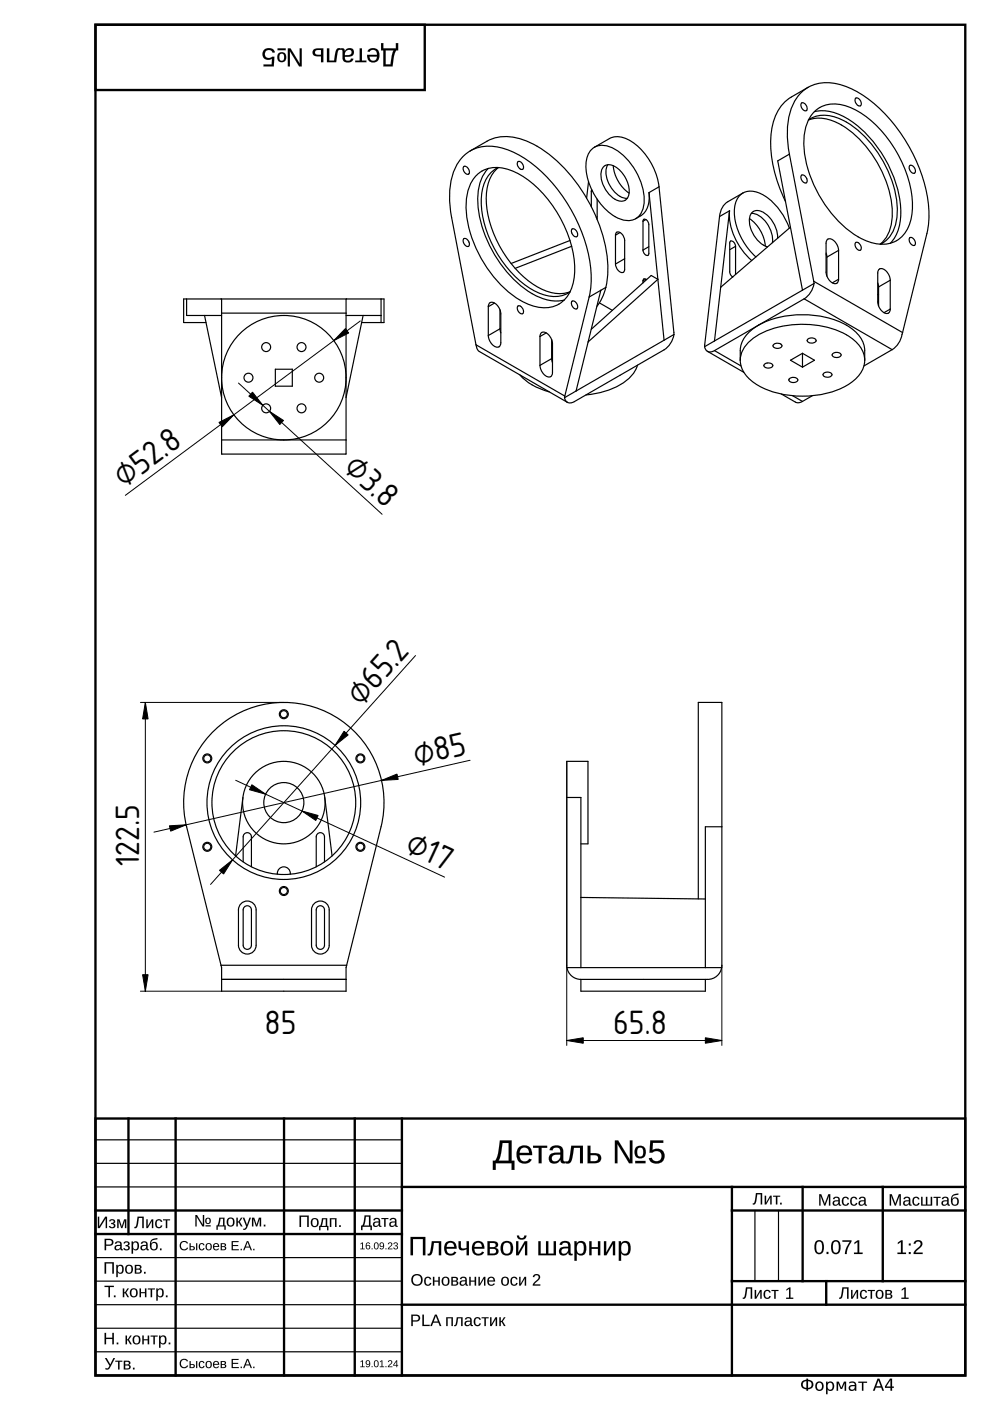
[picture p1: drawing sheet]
<svg xmlns="http://www.w3.org/2000/svg" width="210mm" height="297mm" viewBox="0 0 210 297" stroke-linecap="round" stroke-linejoin="round" font-family="sans-serif">
<defs><g id="words">
<g font-size="6.7">
<text x="72.6" y="99.5" transform="rotate(42 72.6 99.5)">⌀3.8</text>
<text x="26.3" y="103.6" transform="rotate(-37 26.3 103.6)">⌀52.8</text>
<text x="76.6" y="149.8" transform="rotate(-48 76.6 149.8)">⌀65.2</text>
<text x="88.2" y="162.4" transform="rotate(-13 88.2 162.4)">⌀85</text>
<text x="29.5" y="183.7" transform="rotate(-90 29.5 183.7)">122.5</text>
<text x="85.6" y="180.5" transform="rotate(25 85.6 180.5)">⌀17</text>
<text x="56.1" y="219.3">85</text>
<text x="130" y="219.3">65.8</text>
</g>
</g></defs>
<g fill="none" stroke="#000" stroke-width=".5">
<path d="M20.2 5.2h184.5v286.4h-184.5zM20.2 5.2h69.9v13.9h-69.9zM20.2 237.1h184.5v54.5h-184.5zM27.2 237.1v24.5M37.2 237.1v54.5M60.2 237.1v54.5M75.2 237.1v54.5M85.2 237.1v54.5M20.2 256.6h65M85.2 251.7h119.5M155.2 256.6h49.5M155.2 251.7v39.9"/>
<path d="M170.2 251.7v19.9M187.2 251.7v19.9M20.2 261.6h65M85.2 276.6h119.5M155.2 271.6h49.5M175.2 271.6v5"/>
</g>
<g fill="#000">
<path d="M166.7 273.4l.6-.4h.3v2.1h.6v.3h-1.5v-.3h.6v-1.8l-.6 .4zM191.2 273.4l.6-.4h.2v2.1h.6v.3h-1.5v-.3h.6v-1.8l-.5 .4z"/>
<path d="M80.8 9.1h.5v1.2h2.6v-1.2h.5v1.6a.86 .86 0 0 0-.8 1l-.4 2.4h-1.9v-3.4h-.5zM81.8 10.7v3h1l.3-2 .3-1zM78.1 10.6a1.42 1.42 0 0 1 1.8-.2 1.42 1.42 0 0 1 .5 1.7 1.32 1.32 0 0 1-1.5 1.1 1.32 1.32 0 0 1-1.1-1.6h2.1a.86 .86 0 0 0-.5-1 .86 .86 0 0 0-1.1 .4l-.4-.1zM78.3 12a.8 .8 0 0 0 .8 .9 .8 .8 0 0 0 .8-.9zM76.3 10.3h.4v2.5h1v.4h-2.4v-.4h1zM72.2 10.3a.59 .59 0 0 1 .6 0 .59 .59 0 0 1 .3 .5 1 1 0 0 1 1.2-.6 1 1 0 0 1 .7 1.2l-.4 .5-1.5 .1a.67 .67 0 0 0 .5 .9 .67 .67 0 0 0 .8-.5l.5 .1a1.18 1.18 0 0 1-1.2 .8 1.18 1.18 0 0 1-1.1-1v-1.5l-.1-.2h-.3zM73.4 10.8l-.2 .4-.1 .5h.6a.62 .62 0 0 0 .8-.2 .62 .62 0 0 0-.2-.9 .62 .62 0 0 0-.9 .2zM69.3 10.3h.5v2.5h1l.1-.5a2.55 2.55 0 0 1 .8-2.1h.5v.4a.62 .62 0 0 0-.7 .8l-.2 1.8h-2zM66.6 10.5a2.84 2.84 0 0 1 2-.2v2.9h-.5v-1.2h-.7a.86 .86 0 0 1-1-.4 .86 .86 0 0 1 .2-1.1zM66.9 10.7a.52 .52 0 0 0-.1 .7 .52 .52 0 0 0 .7 .2h.6v-1zM61 10.3h.6l2 3.2-.1-3.2h.5v3.8h-.6l-2-3.3 .1 3.3h-.5zM59 11.3a1.03 1.03 0 0 1 1.7 .8 1.03 1.03 0 0 1-1.6 .9 1.37 1.37 0 0 1-.1-1.7zM59.3 11.5a.9 .9 0 0 0 .4 1.4 .82 .82 0 0 0 .5-.8 .82 .82 0 0 0-.5-.7zM58.8 10.3h1.8v.4h-1.8zM56 10.5a1.41 1.41 0 0 1 2.3 .6l-.5 .1a.86 .86 0 0 0-1.3-.4 .86 .86 0 0 0-.1 1.3 .86 .86 0 0 0 1.3-.1h.5l-.2 2.1h-2.1v-.4h1.7l.1-1.2a1.27 1.27 0 0 1-1.8-.2 1.27 1.27 0 0 1 .1-1.8z"/>
<path d="M80.8 9.1h.5v1.2h2.6v-1.2h.5v1.6h-.4l-.3 .7-.5 2.7h-1.9v-3.4h-.5zM80.8 9.1v1.6h.5v3.4h1.9l.5-2.7 .3-.7h.4v-1.6h-.5v1.2h-2.6v-1.2zM81.8 10.7v3h1l.3-2 .3-1zM81.8 10.7h1.7l-.4 1-.3 2h-1zM78.1 10.6a1.43 1.43 0 0 1 1.8-.2 1.43 1.43 0 0 1 .5 1.7 1.33 1.33 0 0 1-1.5 1.1 1.33 1.33 0 0 1-1.1-1.6h2.1a.85 .85 0 0 0-.5-1 .85 .85 0 0 0-1.1 .4l-.4-.1zM78.1 10.6l-.2 .3 .4 .1a.86 .86 0 0 1 1.1-.4 .86 .86 0 0 1 .5 1h-2.1a1.35 1.35 0 0 0 1.5 1.6 1.35 1.35 0 0 0 1.1-1.8 1.34 1.34 0 0 0-.9-1.2 1.34 1.34 0 0 0-1.4 .4zM78.3 12h.1a.79 .79 0 0 0 .7 .9 .79 .79 0 0 0 .8-.9zM78.3 12h1.6a.81 .81 0 0 1-.8 .9 .81 .81 0 0 1-.8-.9zM76.2 10.2h.6l-.1 2.6h1v.4h-2.4v-.4h1zM76.3 10.3v2.6l-1-.1v.4h2.4v-.4l-1 .1v-2.6zM72.2 10.3a.6 .6 0 0 1 .6-.1 .6 .6 0 0 1 .3 .6 1 1 0 0 1 1.3-.7 1 1 0 0 1 .6 1.3 1 1 0 0 1-1.2 .6h-.7a.67 .67 0 0 0 .5 .8 .67 .67 0 0 0 .8-.4h.5a1.2 1.2 0 0 1-1.2 .9 1.2 1.2 0 0 1-1.1-1v-1.5l-.1-.2h-.3zM72.2 10.3v.3h.3l.1 .2v1.5a1.18 1.18 0 0 0 1.1 1 1.18 1.18 0 0 0 1.2-.8l-.5-.1a.68 .68 0 0 1-.8 .5 .68 .68 0 0 1-.5-.9h.7a.98 .98 0 0 0 1.2-.5 .98 .98 0 0 0-.5-1.3 .98 .98 0 0 0-1.2 .4l-.2 .2a.58 .58 0 0 0-.3-.5 .58 .58 0 0 0-.6 0zM73.4 10.8l-.2 .4-.1 .5h.6a.61 .61 0 0 0 .8-.2 .61 .61 0 0 0-.2-.9 .61 .61 0 0 0-.9 .2zM73.4 10.8a.62 .62 0 0 1 .9-.2 .62 .62 0 0 1 .2 .9 .62 .62 0 0 1-.8 .2h-.6l.1-.5zM69.3 10.2h.5v2.6h1l.1-.5a2.56 2.56 0 0 1 .8-2.1h.5v.4a.48 .48 0 0 0-.5 .1 .48 .48 0 0 0-.1 .5l-.3 2h-2zM69.3 10.3v2.9h2l.1-1.2a1.59 1.59 0 0 1 .6-1.4h.2v-.4a.85 .85 0 0 0-1.1 1l-.3 1.7h-1v-2.6zM66.6 10.5a2.85 2.85 0 0 1 2-.3v3h-.5v-1.2h-.7a.87 .87 0 0 1-1-.4 .87 .87 0 0 1 .2-1.1zM66.6 10.5a.86 .86 0 0 0-.2 1.1 .86 .86 0 0 0 1 .3h.7v1.3h.5v-2.9a2.83 2.83 0 0 0-2 .2zM67 10.7a.51 .51 0 0 0-.1 .7 .51 .51 0 0 0 .6 .2h.6v-1zM66.9 10.7l1.2-.1v1h-.6a.53 .53 0 0 1-.7-.2 .53 .53 0 0 1 .1-.7zM61 10.2h.6l1.9 3.3v-3.3h.5v3.9h-.6l-1.9-3.3v3.3h-.5zM61 10.3v3.8h.5v-3.3l1.9 3.3h.6v-3.8h-.5l.1 3.2-2-3.2zM59 11.3a1.04 1.04 0 0 1 1.7 .8 1.04 1.04 0 0 1-1.6 .9 1.38 1.38 0 0 1-.1-1.7zM59 11.3a1.05 1.05 0 0 0 0 1.5 1.05 1.05 0 0 0 1.4 .1 1.06 1.06 0 0 0 .2-1.4 1.06 1.06 0 0 0-1.4-.3zM59.4 11.6a.89 .89 0 0 0 .3 1.3 .81 .81 0 0 0 .5-.8 .81 .81 0 0 0-.5-.7zM59.3 11.5a.55 .55 0 0 1 .7-.1 .55 .55 0 0 1 .3 .7 .56 .56 0 0 1-.6 .8 .56 .56 0 0 1-.5-.8zM58.8 10.2h1.8v.5h-1.8zM58.8 10.3v.4h1.8v-.4zM56 10.5a1.41 1.41 0 0 1 2.3 .6l-.5 .1a.85 .85 0 0 0-1.3-.4 .85 .85 0 0 0-.1 1.3 .85 .85 0 0 0 1.3-.1h.5l-.1 2.1h-2.2v-.4h1.7l.1-1.2a1.28 1.28 0 0 1-1.8-.2 1.28 1.28 0 0 1 .1-1.8zM56 10.6a1.26 1.26 0 0 0-.1 1.7 1.26 1.26 0 0 0 1.8 .1l-.1 1.3h-1.7v.4h2.1l.2-2.1h-.5a.86 .86 0 0 1-1.3 .1 .86 .86 0 0 1 .1-1.3 .86 .86 0 0 1 1.3 .4l.5-.1a1.37 1.37 0 0 0-2.3-.5z"/>
<path d="M29.2 258h1.3v2.4h-.3v-2.2h-.8v.7a1.49 1.49 0 0 1-.8 1.5h-.1v-.3a.44 .44 0 0 0 .4-.6zM31 258.5h.3v1.5l.9-1.5h.3v1.9h-.3v-1.5l-.9 1.5h-.3zM33.1 258.7a.76 .76 0 0 1 1.3 .3l-.3 .1a.48 .48 0 0 0-.7-.3 .48 .48 0 0 0-.2 .6 .48 .48 0 0 0 .3 .7 .48 .48 0 0 0 .6-.3h.3a.78 .78 0 0 1-.9 .6 .78 .78 0 0 1-.6-1zM34.6 258.5h1.5v.2h-.6v1.7h-.3v-1.7h-.6z"/>
<path d="M29.2 258h1.3v2.4h-.3v-2.2h-.8v.7a1.49 1.49 0 0 1-.8 1.5h-.1v-.3a.42 .42 0 0 0 .4-.1 .42 .42 0 0 0 0-.5zM29.2 258l-.2 1.1a.87 .87 0 0 1-.5 1v.3a.72 .72 0 0 0 .8-.9l.1-1.3h.8v2.2h.3v-2.4zM31 258.5h.3v1.5l.9-1.5h.3v1.9h-.3v-1.5l-.9 1.5h-.3zM31 258.5v1.9h.3l.9-1.5v1.5h.3v-1.9h-.3l-.9 1.5v-1.5zM33.1 258.7a.75 .75 0 0 1 .7-.2 .75 .75 0 0 1 .6 .5l-.3 .1a.48 .48 0 0 0-.7-.4 .48 .48 0 0 0-.2 .7 .48 .48 0 0 0 .2 .7 .48 .48 0 0 0 .7-.3h.3a.79 .79 0 0 1-.9 .6 .79 .79 0 0 1-.6-1zM33.1 258.7a.96 .96 0 0 0-.2 1.2 .96 .96 0 0 0 1.1 .4l.4-.5h-.3a.44 .44 0 0 1-.5 .4 .44 .44 0 0 1-.4-.5 .56 .56 0 0 1 .1-.8 .56 .56 0 0 1 .7 0l.1 .2 .3-.1a.75 .75 0 0 0-.6-.5 .75 .75 0 0 0-.7 .2zM34.6 258.5h1.5v.2h-.6v1.7h-.3v-1.7h-.6zM34.6 258.5v.2h.6v1.7h.3v-1.7h.6v-.2z"/>
<path d="M77.3 257.7h1.2v2.1h.4v1h-.4v-.7h-1.6v.7h-.3v-1h.2l.2-.4zM77.6 258l-.4 1.8h1v-1.8zM79.4 258.3a.74 .74 0 0 1 .7-.1 .74 .74 0 0 1 .5 .6v1l.3 .1v.2h-.4l-.2-.3a.63 .63 0 0 1-.8 .4 .63 .63 0 0 1-.4-.8 .63 .63 0 0 1 .8-.4h.4a.42 .42 0 0 0-.3-.6 .42 .42 0 0 0-.5 .3h-.4zM79.5 259.3a.41 .41 0 0 0 .1 .7 .41 .41 0 0 0 .6-.4l.1-.4zM80.9 258.2h1.5v.3h-.6v1.6h-.3v-1.6h-.6zM82.8 258.3a.74 .74 0 0 1 .8-.1 .74 .74 0 0 1 .5 .6v1l.2 .1v.2h-.4l-.1-.3a.63 .63 0 0 1-.8 .4 .63 .63 0 0 1-.5-.8 .63 .63 0 0 1 .8-.4h.4a.42 .42 0 0 0-.2-.6 .42 .42 0 0 0-.6 .3h-.3zM83 259.3a.41 .41 0 0 0 .1 .7 .41 .41 0 0 0 .6-.4v-.4z"/>
<path d="M77.3 257.7h1.3l-.1 2.1h.4v1h-.4v-.7h-1.6v.7h-.4v-1h.3l.2-.4zM77.3 257.7l-.3 1.7-.2 .4h-.2v1h.3v-.7h1.6v.7h.4v-1h-.4v-2.1zM77.6 258l-.4 1.8h1v-1.8zM77.6 258h.6v1.8h-1zM79.4 258.3a.74 .74 0 0 1 .7-.1 .74 .74 0 0 1 .5 .6v1l.3 .1v.2a.42 .42 0 0 1-.6-.3 .63 .63 0 0 1-.8 .4 .63 .63 0 0 1-.4-.8 .63 .63 0 0 1 .8-.4h.4a.42 .42 0 0 0-.3-.5 .42 .42 0 0 0-.5 .2h-.4zM79.4 258.3l-.3 .4h.4a.43 .43 0 0 1 .5-.3 .43 .43 0 0 1 .3 .6h-.4a.62 .62 0 0 0-.8 .4 .62 .62 0 0 0 .4 .8 .62 .62 0 0 0 .8-.5l.2 .4h.4v-.2l-.3-.1v-1a.73 .73 0 0 0-.5-.6 .73 .73 0 0 0-.7 .1zM79.5 259.3a.41 .41 0 0 0 .1 .7 .41 .41 0 0 0 .6-.4l.1-.4zM79.5 259.3l.8-.1a.5 .5 0 0 1-.3 .6 .5 .5 0 0 1-.6-.2zM80.9 258.2h1.5v.3h-.6v1.6h-.4l.1-1.6h-.6zM80.9 258.2v.3h.6v1.6h.3v-1.6h.6v-.3zM82.8 258.3a.74 .74 0 0 1 .8-.1 .74 .74 0 0 1 .5 .6v1l.2 .1v.2a.42 .42 0 0 1-.5-.3h-.1a.63 .63 0 0 1-.7 .4 .63 .63 0 0 1-.5-.8 .63 .63 0 0 1 .8-.4h.4a.42 .42 0 0 0-.3-.5 .42 .42 0 0 0-.5 .2h-.3zM82.8 258.3l-.2 .4h.3a.43 .43 0 0 1 .6-.3 .43 .43 0 0 1 .2 .6h-.4a.62 .62 0 0 0-.7 .4 .62 .62 0 0 0 .4 .8 .62 .62 0 0 0 .8-.5l.1 .4h.4v-.2l-.2-.1v-1a.73 .73 0 0 0-.5-.6 .73 .73 0 0 0-.8 .1zM83 259.3a.41 .41 0 0 0 .1 .7 .41 .41 0 0 0 .6-.4v-.4zM83 259.3l.7-.1a.5 .5 0 0 1-.2 .6 .5 .5 0 0 1-.7-.2z"/>
<path d="M106 241.8h2.5v4.3h.6v1.9h-.6v-1.4h-3.4v1.4h-.6v-1.9h.5a5.2 5.2 0 0 0 .8-2.6zM106.5 242.3l-.3 2.5-.5 1.3h2.1v-3.8zM109.9 243.3a1.7 1.7 0 0 1 2.1-.3 1.7 1.7 0 0 1 .8 1.9h-2.6a1.08 1.08 0 0 0 .6 1.3 1.08 1.08 0 0 0 1.4-.5l.5 .1a1.72 1.72 0 0 1-2 .8 1.72 1.72 0 0 1-1.2-1.8l.1-.9zM110.5 243.6l-.3 .8h2a1 1 0 0 0-.6-1 1 1 0 0 0-1.1 .2zM113 242.9h3v.5h-1.2v3.2h-.6v-3.2h-1.2zM116.8 243.2a1.51 1.51 0 0 1 1.6-.4 1.51 1.51 0 0 1 1 1.3v1.8l.2 .3h.4v.4a.78 .78 0 0 1-1.2-.7 1.34 1.34 0 0 1-1.2 .8 1.34 1.34 0 0 1-1.2-.8 1.27 1.27 0 0 1 1.6-1.5h.8a.85 .85 0 0 0-.6-1.1 .85 .85 0 0 0-1 .6l-.7-.1zM117.3 245a.73 .73 0 0 0-.1 1.1 .73 .73 0 0 0 1 0l.5-.6 .1-.7zM121.1 242.9h2.5v3.7h-.6v-3.2h-1.3l-.2 1.4a1.78 1.78 0 0 1-1 1.9h-.5v-.5h.2a2.02 2.02 0 0 0 .7-1.7zM124.6 242.9h.6v1.6h.8a1.12 1.12 0 0 1 1.5 1.1 1.12 1.12 0 0 1-1.5 1h-1.4zM125.2 244.9v1.3h.8a.67 .67 0 0 0 .8-.6 .67 .67 0 0 0-.8-.7zM130.4 241.8h.7l2.5 4.1-.1-4.1h.6v4.8h-.7l-2.5-4.1v4.1h-.5zM134.8 243.3a1.29 1.29 0 0 1 1.7-.1 1.29 1.29 0 0 1 .4 1.6 1.23 1.23 0 0 1-1.6 .7 1.23 1.23 0 0 1-.7-1.5zM135.4 243.4a1.12 1.12 0 0 0 .3 1.8h.2a1.21 1.21 0 0 0 .1-1.9zM134.7 246.1h2.2v.5h-2.2zM137.9 241.8h2.7v.5h-2.2l-.1 1.6a1.64 1.64 0 0 1 2.6 1.1 1.64 1.64 0 0 1-2.3 1.6l-.7-.4-.3-.6 .6-.1a1.08 1.08 0 0 0 1.6 .4 1.08 1.08 0 0 0 .2-1.6 1.08 1.08 0 0 0-1.7 .1h-.6z"/>
<path d="M106 241.8h2.5v4.3h.6v2h-.6v-1.5h-3.4v1.5h-.6v-2h.5a5.2 5.2 0 0 0 .7-2.6zM106 241.8l-.2 1.7a4.6 4.6 0 0 1-.8 2.6h-.5v1.9h.6v-1.4h3.4v1.4h.6v-1.9h-.6v-4.3zM106.5 242.3l-.3 2.5-.5 1.3h2.1v-3.8zM106.5 242.3h1.3v3.8h-2.1l.5-1.3zM109.9 243.3a1.7 1.7 0 0 1 2.1-.3 1.7 1.7 0 0 1 .8 1.9h-2.6a1.08 1.08 0 0 0 .6 1.3 1.08 1.08 0 0 0 1.4-.5l.5 .1a1.77 1.77 0 0 1-2.3 .8 1.77 1.77 0 0 1-.9-2.3zM110 243.3a2.26 2.26 0 0 0 .5 3.3 1.67 1.67 0 0 0 2.2-.8l-.5-.1a1.09 1.09 0 0 1-1.4 .5 1.09 1.09 0 0 1-.6-1.3h2.6a1.68 1.68 0 0 0-.8-1.9 1.68 1.68 0 0 0-2 .3zM110.5 243.6l-.3 .8h2a.99 .99 0 0 0-.6-1 .99 .99 0 0 0-1.1 .2zM110.4 243.6a1.01 1.01 0 0 1 1.2-.2 1.01 1.01 0 0 1 .6 1h-2zM113 242.9h3v.5h-1.2v3.2h-.6v-3.2h-1.2zM113 242.9v.5h1.2v3.2h.6v-3.2h1.2v-.5zM116.8 243.2a1.52 1.52 0 0 1 1.6-.4 1.52 1.52 0 0 1 1 1.3v1.8l.2 .3h.4v.4a.78 .78 0 0 1-1.2-.7 1.33 1.33 0 0 1-1.2 .8 1.33 1.33 0 0 1-1.2-.8 1.28 1.28 0 0 1 1.6-1.5h.8a.84 .84 0 0 0-.6-1 .84 .84 0 0 0-1 .5h-.7zM116.8 243.2l-.3 .6 .7 .1a.74 .74 0 0 1 1.1-.6 .88 .88 0 0 1 .5 1.1h-.8a1.21 1.21 0 0 0-1.6 .7 1.21 1.21 0 0 0 .7 1.6 1.52 1.52 0 0 0 1.7-.8 .74 .74 0 0 0 .4 .7 .74 .74 0 0 0 .8 0v-.4h-.4l-.2-.3v-1.8a1.31 1.31 0 0 0-1.9-1.2zM117.3 245a.72 .72 0 0 0-.1 1.1 .72 .72 0 0 0 1 0l.5-.6 .1-.7zM117.2 245l.4-.2h1.2a1.1 1.1 0 0 1-.4 1.2 1.1 1.1 0 0 1-1.3 0l-.1-.6zM121.1 242.9h2.5v3.7h-.6v-3.2h-1.3l-.2 1.4a1.79 1.79 0 0 1-1 1.9h-.5v-.5h.2a2.02 2.02 0 0 0 .7-1.7zM121.1 242.9l-.2 1.6a2.02 2.02 0 0 1-.7 1.8l-.2-.1v.5a.96 .96 0 0 0 1.3-1l.4-2.3h1.3v3.2h.6v-3.7zM124.6 242.9h.6v1.6h.8a1.13 1.13 0 0 1 1.5 1.1 1.13 1.13 0 0 1-1.5 1h-1.4zM124.6 242.9v3.7h1.4a1.11 1.11 0 0 0 1.5-1 1.11 1.11 0 0 0-1.5-1.1h-.8v-1.6zM125.2 244.9v1.3h.8a.66 .66 0 0 0 .8-.6 .66 .66 0 0 0-.8-.7zM125.2 244.9h.8a.68 .68 0 0 1 .8 .7 .68 .68 0 0 1-.8 .6h-.8zM130.4 241.8h.7l2.5 4.1-.1-4.1h.6v4.8h-.7l-2.5-4.1v4.1h-.5zM130.4 241.8v4.8h.5v-4.1l2.5 4.1h.7v-4.8h-.6l.1 4.1-2.5-4.1zM134.8 243.3a1.3 1.3 0 0 1 1.7-.1 1.3 1.3 0 0 1 .4 1.6 1.24 1.24 0 0 1-1.6 .7 1.24 1.24 0 0 1-.8-1.5zM134.8 243.3a1.37 1.37 0 0 0-.2 1.5 1.37 1.37 0 0 0 1.4 .8 1.4 1.4 0 0 0 1-1.3 1.4 1.4 0 0 0-.8-1.3l-.7-.1zM135.4 243.4a1.12 1.12 0 0 0 .3 1.8h.2a1.21 1.21 0 0 0 .1-1.9zM135.4 243.4a.7 .7 0 0 1 .8 0 .7 .7 0 0 1 .2 .9 .71 .71 0 0 1-.7 .9 .71 .71 0 0 1-.6-.9zM134.7 246.1h2.2v.5h-2.2zM134.7 246.1v.5h2.2v-.5zM137.9 241.8h2.7v.5h-2.2l-.1 1.6a1.63 1.63 0 0 1 2.6 .9 1.63 1.63 0 0 1-2 1.9 1.37 1.37 0 0 1-1.3-1.2h.6a1.08 1.08 0 0 0 1.6 .4 1.08 1.08 0 0 0 .2-1.6 1.08 1.08 0 0 0-1.7 .1h-.6zM137.9 241.8l-.2 2.6h.6a1.09 1.09 0 0 1 1.7-.1 1.09 1.09 0 0 1-.2 1.7 1.09 1.09 0 0 1-1.6-.5l-.6 .1a1.66 1.66 0 0 0 2.6 .8 1.66 1.66 0 0 0-.2-2.7l-.9-.1-.8 .3 .1-1.6h2.2v-.5z"/>
<path d="M160.3 252.9h1.3v2.5h-.3v-2.2h-.7l-.1 .7a1.49 1.49 0 0 1-.7 1.5h-.2v-.3a.44 .44 0 0 0 .5-.6zM162.1 253.5h.3v1.5l.9-1.5h.3v1.9h-.3v-1.5l-.8 1.5h-.4zM163.9 253.5h1.5v.2h-.6v1.7h-.3v-1.7h-.6zM165.4 255h.3v.4h-.3z"/>
<path d="M160.3 252.9h1.3v2.5h-.3v-2.2h-.7l-.1 .7a1.49 1.49 0 0 1-.7 1.5h-.2v-.3a.42 .42 0 0 0 .4-.1 .42 .42 0 0 0 .1-.5zM160.3 252.9l-.2 1.2a.87 .87 0 0 1-.5 1v.3a.72 .72 0 0 0 .8-1l.2-1.2h.7v2.2h.3v-2.5zM162.1 253.5h.3v1.5l.9-1.5h.3v1.9h-.3v-1.5l-.8 1.5h-.4zM162.1 253.5v1.9h.4l.8-1.5v1.5h.3v-1.9h-.3l-.9 1.5v-1.5zM163.9 253.5h1.5v.2h-.6v1.7h-.3v-1.7h-.6zM163.9 253.5v.2h.6v1.7h.3v-1.7h.6v-.2zM165.4 255h.3v.4h-.3zM165.4 255v.4h.3v-.4z"/>
<path d="M173.7 253.2h.4l.8 2.1 .7-2.1h.5v2.4h-.4l.1-2.1-.8 2.1h-.2l-.8-2.1v2.1h-.3zM173.7 253.2v2.4h.3v-2.1l.8 2.1h.2l.8-2.1v2.1h.2v-2.4h-.4l-.7 2.1-.8-2.1zM176.8 253.8a.74 .74 0 0 1 .8-.1 .74 .74 0 0 1 .5 .6v1l.2 .1v.2a.42 .42 0 0 1-.5-.3h-.1a.63 .63 0 0 1-.7 .4 .63 .63 0 0 1-.5-.8 .63 .63 0 0 1 .8-.4h.4a.42 .42 0 0 0-.3-.5 .42 .42 0 0 0-.5 .3l-.3-.1zM176.8 253.8l-.2 .4 .3 .1a.43 .43 0 0 1 .6-.4 .43 .43 0 0 1 .2 .6h-.4a.62 .62 0 0 0-.7 .4 .62 .62 0 0 0 .4 .8 .62 .62 0 0 0 .8-.4l.2 .3h.3v-.2l-.2-.1v-1a.73 .73 0 0 0-.5-.6 .73 .73 0 0 0-.8 .1zM177 254.8a.41 .41 0 0 0 .1 .7 .41 .41 0 0 0 .6-.4v-.4zM177 254.8l.7-.1a.5 .5 0 0 1-.2 .6 .5 .5 0 0 1-.7-.2zM178.7 254a.75 .75 0 0 1 .7-.3 .75 .75 0 0 1 .6 .6h-.3a.48 .48 0 0 0-.7-.3 .48 .48 0 0 0-.2 .7 .48 .48 0 0 0 .2 .7 .48 .48 0 0 0 .7-.4l.3 .1a.79 .79 0 0 1-.9 .6 .79 .79 0 0 1-.6-1zM178.7 254a.96 .96 0 0 0-.2 1.1 .96 .96 0 0 0 1.1 .5l.4-.5-.3-.1a.44 .44 0 0 1-.5 .4 .44 .44 0 0 1-.4-.5 .56 .56 0 0 1 .1-.7 .56 .56 0 0 1 .7 0l.1 .1h.3a.75 .75 0 0 0-.6-.6 .75 .75 0 0 0-.7 .3zM180.5 254a.75 .75 0 0 1 .7-.3 .75 .75 0 0 1 .6 .6h-.4a.48 .48 0 0 0-.6-.3 .48 .48 0 0 0-.2 .7 .48 .48 0 0 0 .2 .7 .48 .48 0 0 0 .7-.4l.3 .1a.79 .79 0 0 1-1 .6 .79 .79 0 0 1-.6-1zM180.5 254a.96 .96 0 0 0-.2 1.1 .96 .96 0 0 0 1.1 .5l.4-.5-.3-.1a.44 .44 0 0 1-.5 .4 .44 .44 0 0 1-.4-.5 .56 .56 0 0 1 0-.7 .56 .56 0 0 1 .8 0v.1h.4a.75 .75 0 0 0-.6-.6 .75 .75 0 0 0-.7 .3zM182.3 253.8a.74 .74 0 0 1 .8-.1 .74 .74 0 0 1 .5 .6v1l.2 .1v.2a.42 .42 0 0 1-.6-.3 .63 .63 0 0 1-.8 .4 .63 .63 0 0 1-.4-.8 .63 .63 0 0 1 .8-.4h.4a.42 .42 0 0 0-.3-.5 .42 .42 0 0 0-.5 .3l-.3-.1zM182.3 253.8l-.2 .4 .3 .1a.43 .43 0 0 1 .5-.4 .43 .43 0 0 1 .3 .6h-.4a.62 .62 0 0 0-.7 .4 .62 .62 0 0 0 .4 .8 .62 .62 0 0 0 .8-.4l.1 .3h.4v-.2l-.2-.1-.1-1a.73 .73 0 0 0-.4-.6 .73 .73 0 0 0-.8 .1zM182.5 254.8a.41 .41 0 0 0 .1 .7 .41 .41 0 0 0 .6-.4v-.4zM182.5 254.8l.7-.1a.5 .5 0 0 1-.2 .6 .5 .5 0 0 1-.7-.2z"/>
<path d="M173.7 253.2h.4l.8 2.1 .7-2.1h.4v2.4h-.2v-2.1l-.8 2.1h-.2l-.8-2.1v2.1h-.3zM176.8 253.8a.74 .74 0 0 1 .8-.1 .74 .74 0 0 1 .5 .6v1l.2 .1v.2h-.3l-.2-.3a.63 .63 0 0 1-.8 .4 .63 .63 0 0 1-.5-.8 .63 .63 0 0 1 .8-.4h.4a.42 .42 0 0 0-.2-.5 .42 .42 0 0 0-.6 .3l-.3-.1zM177 254.8a.41 .41 0 0 0 .1 .7 .41 .41 0 0 0 .6-.4v-.4zM178.7 254a.76 .76 0 0 1 1.3 .3h-.3a.48 .48 0 0 0-.7-.3 .48 .48 0 0 0-.2 .7 .48 .48 0 0 0 .2 .7 .48 .48 0 0 0 .7-.4l.3 .1a.78 .78 0 0 1-.9 .5 .78 .78 0 0 1-.6-.9zM180.5 254a.76 .76 0 0 1 1.3 .3h-.4a.48 .48 0 0 0-.6-.3 .48 .48 0 0 0-.2 .7 .48 .48 0 0 0 .2 .7 .48 .48 0 0 0 .7-.4l.3 .1a.78 .78 0 0 1-1 .5 .78 .78 0 0 1-.5-.9zM182.3 253.8a.74 .74 0 0 1 .8-.1 .74 .74 0 0 1 .4 .6l.1 1 .2 .1v.2h-.4l-.2-.3a.63 .63 0 0 1-.7 .4 .63 .63 0 0 1-.5-.8 .63 .63 0 0 1 .8-.4h.4a.42 .42 0 0 0-.3-.5 .42 .42 0 0 0-.5 .3l-.3-.1zM182.5 254.8a.41 .41 0 0 0 .1 .7 .41 .41 0 0 0 .6-.4v-.4z"/>
<path d="M188.6 253.2h.5l.7 2.1 .8-2.1h.4v2.4h-.3v-2.1l-.8 2.1h-.2l-.8-2.1v2.1h-.3zM188.6 253.2v2.4h.3v-2.1l.8 2.1h.2l.8-2.1v2.1h.3v-2.4h-.4l-.8 2.1-.7-2.1zM191.8 253.8a.74 .74 0 0 1 .8-.1 .74 .74 0 0 1 .4 .6v1l.3 .1v.2a.42 .42 0 0 1-.6-.3 .63 .63 0 0 1-.8 .4 .63 .63 0 0 1-.4-.8 .63 .63 0 0 1 .8-.4h.4a.42 .42 0 0 0-.3-.5 .42 .42 0 0 0-.5 .3l-.3-.1zM191.8 253.8l-.2 .4 .3 .1a.43 .43 0 0 1 .5-.4 .43 .43 0 0 1 .3 .6h-.4a.62 .62 0 0 0-.8 .4 .62 .62 0 0 0 .4 .8 .62 .62 0 0 0 .8-.4l.2 .3h.4v-.2l-.3-.1v-1a.73 .73 0 0 0-.4-.6 .73 .73 0 0 0-.8 .1zM191.9 254.8a.41 .41 0 0 0 .1 .7 .41 .41 0 0 0 .6-.4l.1-.4zM191.9 254.8l.8-.1a.5 .5 0 0 1-.3 .6 .5 .5 0 0 1-.6-.2zM193.6 254a.75 .75 0 0 1 .8-.3 .75 .75 0 0 1 .6 .6h-.4a.48 .48 0 0 0-.6-.3 .48 .48 0 0 0-.2 .7 .48 .48 0 0 0 .2 .7 .48 .48 0 0 0 .6-.4l.4 .1a.79 .79 0 0 1-1 .6 .79 .79 0 0 1-.6-1zM193.6 254a.96 .96 0 0 0-.1 1.1 .96 .96 0 0 0 1.1 .5l.4-.5-.4-.1a.44 .44 0 0 1-.5 .4 .44 .44 0 0 1-.3-.5 .56 .56 0 0 1 0-.7 .56 .56 0 0 1 .8 0v.1h.3a.75 .75 0 0 0-.5-.6 .75 .75 0 0 0-.8 .3zM195.3 253.7h.3v1.7h.7v-1.7h.3v1.7h.7v-1.7h.3v1.9h-2.3zM195.3 253.8v1.8h2.3v-1.8h-.3v1.6h-.7v-1.6h-.3v1.6h-.7v-1.6zM197.9 253.7h1.5v.3h-.6v1.6h-.3v-1.6h-.6zM197.9 253.8v.2h.6v1.6h.3v-1.6h.6v-.2zM199.9 253.8a.74 .74 0 0 1 .8-.1 .74 .74 0 0 1 .4 .6l.1 1 .2 .1v.2a.42 .42 0 0 1-.6-.3 .63 .63 0 0 1-.8 .4 .63 .63 0 0 1-.4-.8 .63 .63 0 0 1 .8-.4h.4a.42 .42 0 0 0-.3-.5 .42 .42 0 0 0-.5 .3l-.3-.1zM199.9 253.8l-.2 .4 .3 .1a.43 .43 0 0 1 .5-.4 .43 .43 0 0 1 .3 .6h-.4a.62 .62 0 0 0-.8 .4 .62 .62 0 0 0 .5 .8 .62 .62 0 0 0 .7-.4l.2 .3h.4v-.2l-.3-.1v-1a.73 .73 0 0 0-.4-.6 .73 .73 0 0 0-.8 .1zM200.1 254.8a.41 .41 0 0 0 .1 .7 .41 .41 0 0 0 .5-.4l.1-.4zM200.1 254.8l.7-.1a.5 .5 0 0 1-.2 .6 .5 .5 0 0 1-.7-.2zM202.1 254.2a.63 .63 0 0 0-.1 .9 .63 .63 0 0 0 .8 .2 .63 .63 0 0 0 .1-.9 .63 .63 0 0 0-.8-.2zM202.1 254.2a.57 .57 0 0 1 .7 0 .57 .57 0 0 1 .2 .8 .55 .55 0 0 1-.8 .4 .55 .55 0 0 1-.2-.9zM201.9 253.5l.4-.3 .9-.2v.3a1.03 1.03 0 0 0-1.3 1 .79 .79 0 0 1 1-.4 .79 .79 0 0 1 .4 1.1 .86 .86 0 0 1-1.1 .6 .86 .86 0 0 1-.6-1.1zM201.9 253.5a1.87 1.87 0 0 0 .1 2 .89 .89 0 0 0 1.3-.5 .89 .89 0 0 0-.9-1.1l-.5 .4a.79 .79 0 0 1 .9-.9l.4-.1v-.3l-.9 .2z"/>
<path d="M188.6 253.2h.5l.7 2.1 .8-2.1h.4v2.4h-.3v-2.1l-.8 2.1h-.2l-.8-2.1v2.1h-.3zM191.8 253.8a.74 .74 0 0 1 .8-.1 .74 .74 0 0 1 .4 .6v1l.3 .1v.2h-.4l-.2-.3a.63 .63 0 0 1-.8 .4 .63 .63 0 0 1-.4-.8 .63 .63 0 0 1 .8-.4h.4a.42 .42 0 0 0-.3-.5 .42 .42 0 0 0-.5 .3l-.3-.1zM191.9 254.8a.41 .41 0 0 0 .1 .7 .41 .41 0 0 0 .6-.4l.1-.4zM193.6 254a.76 .76 0 0 1 1.3 .3h-.3a.48 .48 0 0 0-.6-.3 .48 .48 0 0 0-.2 .7 .48 .48 0 0 0 .2 .7 .48 .48 0 0 0 .6-.4l.4 .1a.78 .78 0 0 1-1 .5 .78 .78 0 0 1-.6-.9zM195.3 253.8h.3v1.6h.7v-1.6h.3v1.6h.7v-1.6h.3v1.8h-2.3zM197.9 253.8h1.5v.2h-.6v1.6h-.3v-1.6h-.6zM199.9 253.8a.74 .74 0 0 1 .8-.1 .74 .74 0 0 1 .4 .6l.1 1 .2 .1v.2h-.4l-.2-.3a.63 .63 0 0 1-.7 .4 .63 .63 0 0 1-.5-.8 .63 .63 0 0 1 .8-.4h.4a.42 .42 0 0 0-.3-.5 .42 .42 0 0 0-.5 .3l-.3-.1zM200.1 254.8a.41 .41 0 0 0 .1 .7 .41 .41 0 0 0 .6-.4v-.4zM202.1 254.2a.66 .66 0 0 0-.1 .9 .66 .66 0 0 0 .7 .3 .71 .71 0 0 0 .3-.8 .71 .71 0 0 0-.7-.5zM201.9 253.5l.4-.3 .9-.2v.3l-1.1 .3-.2 .7a.78 .78 0 0 1 1-.4 .78 .78 0 0 1 .4 1.1 .86 .86 0 0 1-1.1 .6 .86 .86 0 0 1-.6-1.1z"/>
<path d="M20.7 258h.3v2l1.3-2h.4v2.4h-.3v-2.1l-1.3 2.1h-.4zM20.7 258v2.4h.4l1.3-2.1v2.1h.3v-2.4h-.4l-1.3 2v-2zM23.2 258.7a.61 .61 0 0 1 .8-.2 .61 .61 0 0 1 .3 .8l-.3 .1a.53 .53 0 0 1 .5 .6 .53 .53 0 0 1-.7 .4l-.6-.2-.1-.2 .2-.1a.41 .41 0 0 0 .5 .3 .41 .41 0 0 0 .3-.3l-.2-.3-.3-.1v-.2l.4-.1a.32 .32 0 0 0-.2-.5 .32 .32 0 0 0-.4 .3l-.3-.1zM23.2 258.7l-.1 .2 .3 .1a.31 .31 0 0 1 .5-.3 .31 .31 0 0 1-.1 .6h-.2v.2l.5 .2a.39 .39 0 0 1-.3 .5 .39 .39 0 0 1-.5-.3l-.2 .1a.71 .71 0 0 0 .8 .4 .71 .71 0 0 0 .5-.7l-.4-.3a.47 .47 0 0 0 .4-.6 .47 .47 0 0 0-.6-.3zM24.8 258.5h.5l.5 1.7 .5-1.7h.5v1.9h-.3v-1.7l-.5 1.7h-.3l-.6-1.7 .1 1.7h-.4zM24.8 258.5v1.9h.3v-1.7l.6 1.7h.3l.5-1.7v1.7h.3v-1.9h-.5l-.5 1.7-.5-1.7z"/>
<path d="M20.7 258h.3v2l1.3-2h.4v2.4h-.3v-2.1l-1.3 2.1h-.4zM23.2 258.7a.65 .65 0 0 1 .8-.2 .65 .65 0 0 1 .4 .6l-.4 .3a.55 .55 0 0 1 .4 .8 .55 .55 0 0 1-.8 .2l-.5-.4 .2-.1a.39 .39 0 0 0 .5 .3 .39 .39 0 0 0 .3-.5l-.5-.2v-.2l.4-.1a.33 .33 0 0 0-.1-.5 .33 .33 0 0 0-.5 .3l-.3-.1zM24.8 258.5h.5l.5 1.7 .5-1.7h.5v1.9h-.3v-1.7l-.5 1.7h-.3l-.6-1.7v1.7h-.3z"/>
<path d="M22.2 272.6h1.9v.3h-.8v2.1h-.3v-2.1h-.8zM24.2 274.7h.3v.3h-.3zM26 273.2h.3v.8l.7-.8h.3l-.6 .8 .7 1h-.4l-.5-.8h-.2v.8h-.3zM27.7 273.4a.93 .93 0 0 1 1.5 .5 .93 .93 0 0 1-1.1 1.1l-.4-.2-.1-.4zM28.1 273.4a.85 .85 0 0 0 .2 1.4 .79 .79 0 0 0 .6-.7 .79 .79 0 0 0-.5-.7zM29.6 273.2h.3v.8h.8v-.8h.3v1.8h-.3v-.8h-.8v.8h-.3zM31.3 273.2h1.5v.2h-.6v1.6h-.3v-1.6h-.6zM33.1 273.2h.3v.3a.71 .71 0 0 1 1-.3 .71 .71 0 0 1 .3 .9 .75 .75 0 0 1-.9 .9l-.4-.3v1.1h-.3zM33.7 273.5a.84 .84 0 0 0 .2 1.3 .83 .83 0 0 0 .1-1.4zM35.2 274.7h.3v.3h-.3z"/>
<path d="M22.1 272.6h2.1v.3h-.9v2.1h-.3v-2.1h-.9zM22.2 272.6v.3h.8v2.1h.3v-2.1h.8v-.3zM24.2 274.7h.3v.3h-.3zM24.2 274.7v.3h.3v-.3zM26 273.2h.3v.8l.7-.8h.4l-.7 .8 .7 1h-.4l-.5-.8h-.2v.8h-.3zM26 273.2v1.8h.3v-.8h.2l.5 .8h.4l-.7-1 .6-.8h-.3l-.7 .8v-.8zM27.7 273.4a.94 .94 0 0 1 1.5 .5 .94 .94 0 0 1-1.1 1.1l-.4-.2-.2-.4zM27.7 273.4a.98 .98 0 0 0-.1 1.1 .98 .98 0 0 0 1 .5 .97 .97 0 0 0 .6-1.2 .97 .97 0 0 0-1.2-.6zM28.1 273.4a.85 .85 0 0 0 .2 1.4 .78 .78 0 0 0 .6-.7 .78 .78 0 0 0-.5-.7zM28.1 273.4a.61 .61 0 0 1 .7 .2 .61 .61 0 0 1 .1 .7 .53 .53 0 0 1-.7 .5 .53 .53 0 0 1-.4-.7zM29.6 273.2h.3v.8h.8v-.8h.3v1.8h-.3v-.8h-.8v.8h-.3zM29.6 273.2v1.8h.3v-.8h.8v.8h.3v-1.8h-.3v.8h-.8v-.8zM31.3 273.2h1.5v.2h-.6l.1 1.6h-.4v-1.6h-.6zM31.3 273.2v.2h.6v1.6h.3v-1.6h.6v-.2zM33.1 273.2h.3v.3a.71 .71 0 0 1 1-.3 .71 .71 0 0 1 .3 .9 .76 .76 0 0 1-.9 .9l-.4-.3 .1 1.1h-.4zM33.1 273.2v2.6h.3v-1.1a.65 .65 0 0 0 .7 .4 .65 .65 0 0 0 .6-.6v-.4a.71 .71 0 0 0-.3-.9 .71 .71 0 0 0-1 .3v-.3zM33.7 273.5a.84 .84 0 0 0 .2 1.3 .82 .82 0 0 0 .1-1.4zM33.7 273.5a.59 .59 0 0 1 .7 .1 .59 .59 0 0 1 0 .7 .49 .49 0 0 1-.6 .5 .49 .49 0 0 1-.4-.7zM35.2 274.7h.3v.3h-.3zM35.2 274.7v.3h.3v-.3z"/>
<path d="M22.2 267.6h1.9v2.4h-.3v-2.1h-1.3v2.1h-.3zM22.2 267.6v2.4h.3v-2.1h1.3v2.1h.3v-2.4zM24.6 268.2h.3l.1 .3a.71 .71 0 0 1 .9-.3 .71 .71 0 0 1 .3 .9 .76 .76 0 0 1-.9 .9l-.3-.2v1h-.4zM24.6 268.2l.1 2.6h.3v-1.1a.65 .65 0 0 0 .7 .4 .65 .65 0 0 0 .5-.6v-.4a.71 .71 0 0 0-.3-.9 .71 .71 0 0 0-.9 .3l-.1-.3zM25.2 268.5a.84 .84 0 0 0 .3 1.3 .82 .82 0 0 0 0-1.4zM25.2 268.5a.59 .59 0 0 1 .7 .1 .59 .59 0 0 1 0 .7 .49 .49 0 0 1-.6 .5 .49 .49 0 0 1-.3-.7zM26.7 268.4a.94 .94 0 0 1 1.5 .5 .94 .94 0 0 1-1.1 1.2l-.4-.3-.2-.4zM26.7 268.4a.98 .98 0 0 0-.1 1.1 .98 .98 0 0 0 1 .5 .97 .97 0 0 0 .6-1.2 .97 .97 0 0 0-1.2-.6zM27.1 268.5a.85 .85 0 0 0 .2 1.3 .78 .78 0 0 0 .6-.7 .78 .78 0 0 0-.5-.7zM27.1 268.4a.61 .61 0 0 1 .7 .2 .61 .61 0 0 1 .1 .7 .53 .53 0 0 1-.7 .5 .53 .53 0 0 1-.4-.7zM28.6 268.2h.7a.47 .47 0 0 1 .7 .2 .47 .47 0 0 1-.4 .7 .51 .51 0 0 1 .5 .6 .51 .51 0 0 1-.8 .3h-.7zM28.6 268.2v1.8h.7a.52 .52 0 0 0 .8-.3 .52 .52 0 0 0-.5-.6 .47 .47 0 0 0 .4-.7 .47 .47 0 0 0-.7-.2zM28.9 269.2v.6l.8-.2-.1-.3zM28.9 269.2l.7 .1 .1 .3-.2 .2h-.6zM28.9 268.4v.6l.7-.2v-.3zM28.9 268.4l.7 .1 .1 .3-.8 .2zM30.5 269.7h.4v.3h-.4zM30.5 269.7v.3h.4v-.3z"/>
<path d="M22.2 267.6h1.9v2.4h-.3v-2.1h-1.3v2.1h-.3zM24.6 268.2h.3l.1 .3a.71 .71 0 0 1 .9-.3 .71 .71 0 0 1 .3 .9 .75 .75 0 0 1-.9 .9l-.3-.2v1h-.3zM25.2 268.5a.84 .84 0 0 0 .3 1.3 .83 .83 0 0 0 0-1.4zM26.7 268.4a.93 .93 0 0 1 1.5 .5 .93 .93 0 0 1-1.1 1.1l-.4-.2-.2-.4zM27.1 268.5a.85 .85 0 0 0 .2 1.3 .79 .79 0 0 0 .6-.7 .79 .79 0 0 0-.5-.7zM28.6 268.2h.7a.47 .47 0 0 1 .7 .2 .47 .47 0 0 1-.4 .7 .51 .51 0 0 1 .4 .6 .51 .51 0 0 1-.7 .3h-.7zM28.9 269.2v.6l.8-.2-.1-.3zM28.9 268.4v.6l.7-.2v-.3zM30.5 269.7h.4v.3h-.4z"/>
<path d="M22.2 262.7a2.12 2.12 0 0 1 1.6 .1 .75 .75 0 0 1 .2 .9 .75 .75 0 0 1-.8 .4h-.7v1h-.3zM22.5 262.9v1l1-.1a.49 .49 0 0 0 0-.8zM24.6 263.3a.74 .74 0 0 1 .7-.1 .74 .74 0 0 1 .5 .6v.9l.3 .2v.2h-.4l-.2-.4a.63 .63 0 0 1-.8 .5 .63 .63 0 0 1-.4-.8 .63 .63 0 0 1 .8-.5h.4a.42 .42 0 0 0-.3-.5 .42 .42 0 0 0-.5 .3h-.3zM24.7 264.3a.41 .41 0 0 0 .1 .6 .41 .41 0 0 0 .6-.3l.1-.4zM26.3 263.4a.65 .65 0 0 1 .7-.2 .65 .65 0 0 1 .5 .6l-.4 .3a.55 .55 0 0 1 .4 .7 .55 .55 0 0 1-.8 .3l-.6-.4 .3-.1a.39 .39 0 0 0 .5 .3 .39 .39 0 0 0 .2-.5l-.5-.2v-.2l.4-.1a.33 .33 0 0 0-.1-.5 .33 .33 0 0 0-.4 .3l-.3-.1zM27.9 263.2h.3v.3a.71 .71 0 0 1 .9-.2 .71 .71 0 0 1 .4 .8 .75 .75 0 0 1-1 1l-.3-.3v1h-.3zM28.4 263.5a.84 .84 0 0 0 .3 1.4 .83 .83 0 0 0 0-1.5zM30.1 263.3a.74 .74 0 0 1 .7-.1 .74 .74 0 0 1 .5 .6v.9l.3 .2v.2h-.4l-.2-.4a.63 .63 0 0 1-.8 .5 .63 .63 0 0 1-.4-.8 .63 .63 0 0 1 .8-.5h.4a.42 .42 0 0 0-.3-.5 .42 .42 0 0 0-.5 .3h-.3zM30.2 264.3a.41 .41 0 0 0 .1 .6 .41 .41 0 0 0 .6-.3l.1-.4zM32.2 263.7a.66 .66 0 0 0-.1 .8 .66 .66 0 0 0 .8 .3 .71 .71 0 0 0 .2-.8 .71 .71 0 0 0-.6-.4zM32 262.9l.5-.3 .9-.1v.3l-1.2 .3-.2 .7a.78 .78 0 0 1 1.1-.4 .78 .78 0 0 1 .3 1.1 .86 .86 0 0 1-1.1 .6 .86 .86 0 0 1-.5-1.1zM33.9 264.7h.4v.4h-.4z"/>
<path d="M22.2 262.6a2.12 2.12 0 0 1 1.6 .2 .76 .76 0 0 1 .2 .9 .76 .76 0 0 1-.8 .4h-.7v1h-.3zM22.2 262.7v2.4h.3v-1h.7a.74 .74 0 0 0 .8-.7 .74 .74 0 0 0-.8-.7zM22.5 262.9v1l1-.1a.48 .48 0 0 0 0-.8zM22.5 262.9l1 .1a.49 .49 0 0 1 0 .8l-1 .1zM24.6 263.3a.74 .74 0 0 1 .8-.1 .74 .74 0 0 1 .4 .6v.9l.3 .2v.2a.42 .42 0 0 1-.6-.4 .63 .63 0 0 1-.8 .5 .63 .63 0 0 1-.4-.8 .63 .63 0 0 1 .8-.5h.4a.42 .42 0 0 0-.3-.5 .42 .42 0 0 0-.5 .3h-.4zM24.6 263.3l-.2 .4h.3a.43 .43 0 0 1 .5-.3 .43 .43 0 0 1 .3 .5l-.4 .1a.62 .62 0 0 0-.8 .4 .62 .62 0 0 0 .4 .8 .62 .62 0 0 0 .8-.5l.2 .4h.4v-.2l-.3-.2v-.9a.73 .73 0 0 0-.5-.6 .73 .73 0 0 0-.7 .1zM24.7 264.3a.41 .41 0 0 0 .1 .6 .41 .41 0 0 0 .6-.3l.1-.4zM24.7 264.3l.8-.1a.5 .5 0 0 1-.3 .6 .5 .5 0 0 1-.6-.2zM26.3 263.4a.61 .61 0 0 1 .8-.2 .61 .61 0 0 1 .3 .8l-.3 .1a.53 .53 0 0 1 .4 .6 .53 .53 0 0 1-.7 .4l-.6-.2-.1-.2 .3-.1a.41 .41 0 0 0 .4 .3 .41 .41 0 0 0 .4-.3l-.3-.3-.3-.1v-.2l.4-.1a.32 .32 0 0 0-.1-.5 .32 .32 0 0 0-.4 .3l-.3-.1zM26.3 263.4l-.1 .2 .3 .1a.31 .31 0 0 1 .5-.3 .31 .31 0 0 1-.1 .6h-.3v.2l.5 .2a.39 .39 0 0 1-.2 .5 .39 .39 0 0 1-.5-.3l-.3 .1a.71 .71 0 0 0 .8 .4 .71 .71 0 0 0 .6-.7l-.5-.3a.47 .47 0 0 0 .5-.6 .47 .47 0 0 0-.7-.3zM27.9 263.2h.3v.3a.71 .71 0 0 1 .9-.3 .71 .71 0 0 1 .4 .9 .76 .76 0 0 1-1 1l-.3-.3v1h-.3zM27.9 263.2v2.6h.3v-1a.65 .65 0 0 0 .7 .3 .65 .65 0 0 0 .5-.5l.1-.5a.71 .71 0 0 0-.4-.9 .71 .71 0 0 0-.9 .3v-.3zM28.4 263.5a.84 .84 0 0 0 .3 1.4 .82 .82 0 0 0 0-1.5zM28.4 263.5a.59 .59 0 0 1 .7 .2 .59 .59 0 0 1 0 .7 .49 .49 0 0 1-.6 .5 .49 .49 0 0 1-.3-.7zM30.1 263.3a.74 .74 0 0 1 .7-.1 .74 .74 0 0 1 .5 .6v.9l.3 .2v.2a.42 .42 0 0 1-.6-.4 .63 .63 0 0 1-.8 .5 .63 .63 0 0 1-.4-.8 .63 .63 0 0 1 .8-.5h.4a.42 .42 0 0 0-.3-.5 .42 .42 0 0 0-.5 .3h-.4zM30.1 263.3l-.2 .4h.3a.43 .43 0 0 1 .5-.3 .43 .43 0 0 1 .3 .5l-.4 .1a.62 .62 0 0 0-.8 .4 .62 .62 0 0 0 .4 .8 .62 .62 0 0 0 .8-.5l.2 .4h.4v-.2l-.3-.2v-.9a.73 .73 0 0 0-.5-.6 .73 .73 0 0 0-.7 .1zM30.2 264.3a.41 .41 0 0 0 .1 .6 .41 .41 0 0 0 .6-.3l.1-.4zM30.2 264.3l.8-.1a.5 .5 0 0 1-.3 .6 .5 .5 0 0 1-.6-.2zM32.2 263.7a.63 .63 0 0 0 0 .9 .63 .63 0 0 0 .8 .1 .63 .63 0 0 0 .1-.8 .63 .63 0 0 0-.9-.2zM32.2 263.7a.57 .57 0 0 1 .8 0 .57 .57 0 0 1 .1 .7 .55 .55 0 0 1-.7 .4 .55 .55 0 0 1-.3-.8zM32 262.9l.5-.3 .9-.1v.3a1.03 1.03 0 0 0-1.4 1 .79 .79 0 0 1 1.1-.4 .79 .79 0 0 1 .3 1.1 .86 .86 0 0 1-1.1 .6 .86 .86 0 0 1-.5-1.1zM32.1 262.9a1.87 1.87 0 0 0 0 2.1 .89 .89 0 0 0 1.3-.6 .89 .89 0 0 0-.8-1.1l-.6 .5a.79 .79 0 0 1 .9-1h.5v-.3l-.9 .2zM33.9 264.7h.4v.4h-.4zM33.9 264.7v.4h.4v-.4z"/>
<path d="M38.3 263.4a.97 .97 0 0 1 1.6 .2l-.3 .1a.75 .75 0 0 0-1.2-.1 .75 .75 0 0 0 .3 1.2l.2 .1a.67 .67 0 0 0 .8-.4l.2 .1a.99 .99 0 0 1-1.5 .3 .99 .99 0 0 1-.1-1.5zM40.2 263.6h.2v.6h.3a.45 .45 0 0 1 .6 .4 .45 .45 0 0 1-.5 .5h-.6zM40.4 264.4v.5l.6-.1v-.4zM41.6 263.6h.2v1.5h-.2zM42.3 263.8l.7-.2 .3 .4h-.2a.38 .38 0 0 0-.5-.2 .38 .38 0 0 0-.2 .5 .38 .38 0 0 0 .2 .6 .38 .38 0 0 0 .5-.3h.3a.66 .66 0 0 1-.9 .4 .66 .66 0 0 1-.3-.9zM43.7 263.8a.72 .72 0 0 1 1.1 0 .72 .72 0 0 1-.1 1.1 .72 .72 0 0 1-1-.1l-.1-.5zM43.9 263.9a.55 .55 0 0 0-.1 .7 .55 .55 0 0 0 .8 .2 .55 .55 0 0 0 .1-.8 .55 .55 0 0 0-.8-.1zM45.3 263.8a.68 .68 0 0 1 .8-.2 .68 .68 0 0 1 .4 .8h-1.1a.43 .43 0 0 0 .3 .5 .43 .43 0 0 0 .5-.2l.2 .1a.75 .75 0 0 1-1.1 .1 .75 .75 0 0 1 0-1.1zM45.5 263.9l-.1 .3h.8l-.2-.4zM46.8 263.6a1.03 1.03 0 0 1 1.1 .2v.3l-.3 .2a.41 .41 0 0 1 .4 .5 .41 .41 0 0 1-.6 .3h-.6zM47 264.4v.5l.7-.1-.1-.3zM47 263.8v.4l.6-.1v-.3zM49.1 263.1h1.5v.3h-1.2v.6h1.1v.2h-1.1v.7h1.2v.2h-1.5zM51 264.8h.3v.3h-.3zM52.3 263.1h.3l.8 2h-.2l-.3-.6h-.9l-.2 .6h-.2zM52.5 263.3l-.4 1h.8zM53.7 264.8h.3v.3h-.3z"/>
<path d="M38.3 263.4a.95 .95 0 0 1 1.6 .2l-.3 .1a.71 .71 0 0 0-1-.1 .71 .71 0 0 0 0 1.1 .71 .71 0 0 0 1.1-.2l.2 .1a1 1 0 0 1-1.5 .3 1 1 0 0 1-.1-1.5zM38.4 263.4a.99 .99 0 0 0 0 1.5 .99 .99 0 0 0 1.5-.3l-.2-.1a.71 .71 0 0 1-1 .3 .71 .71 0 0 1-.3-.9 .66 .66 0 0 1 .5-.6 .66 .66 0 0 1 .7 .4l.3-.1a.95 .95 0 0 0-1.5-.2zM40.2 263.6h.2v.6a.58 .58 0 0 1 .7 .1 .58 .58 0 0 1 .2 .5l-.4 .3h-.7zM40.2 263.6v1.5h.6a.44 .44 0 0 0 .5-.5 .44 .44 0 0 0-.6-.4h-.3v-.6zM40.4 264.4v.5l.6-.1v-.3zM40.4 264.4h.6v.4l-.6 .1zM41.6 263.6h.2v1.5h-.2zM41.6 263.6v1.5h.2v-1.5zM42.3 263.8a.61 .61 0 0 1 .6-.2 .61 .61 0 0 1 .5 .4h-.3a.38 .38 0 0 0-.5-.2 .38 .38 0 0 0-.2 .5 .38 .38 0 0 0 .2 .6 .38 .38 0 0 0 .5-.3h.3a.66 .66 0 0 1-.9 .4 .66 .66 0 0 1-.3-.9zM42.3 263.8a.75 .75 0 0 0-.1 .9 .75 .75 0 0 0 1 .3l.2-.4h-.3a.35 .35 0 0 1-.4 .3 .35 .35 0 0 1-.3-.4 .44 .44 0 0 1 .1-.6 .44 .44 0 0 1 .6 0l.2 .1a.6 .6 0 0 0-1-.2zM43.7 263.7a.73 .73 0 0 1 1.1 .1 .73 .73 0 0 1-.1 1.1 .73 .73 0 0 1-1-.1l-.1-.5zM43.7 263.8a.76 .76 0 0 0 0 1 .76 .76 0 0 0 1 .1 .76 .76 0 0 0 .1-1 .76 .76 0 0 0-1.1-.1zM43.9 263.9a.54 .54 0 0 0-.1 .7 .54 .54 0 0 0 .8 .2 .54 .54 0 0 0 .1-.7 .54 .54 0 0 0-.8-.2zM43.9 263.9a.55 .55 0 0 1 .8 .1 .55 .55 0 0 1-.1 .8 .55 .55 0 0 1-.8-.2 .55 .55 0 0 1 .1-.7zM45.3 263.8a.68 .68 0 0 1 .8-.2 .68 .68 0 0 1 .4 .8h-1.1a.43 .43 0 0 0 .3 .5 .43 .43 0 0 0 .5-.2h.2a.74 .74 0 0 1-1 .3 .74 .74 0 0 1-.2-1.1zM45.3 263.8a.75 .75 0 0 0 0 1.1 .75 .75 0 0 0 1.1-.1l-.2-.1a.44 .44 0 0 1-.5 .2 .44 .44 0 0 1-.3-.5h1.1a.67 .67 0 0 0-.4-.8 .67 .67 0 0 0-.8 .2zM45.5 263.9l-.1 .3h.8l-.2-.4zM45.5 263.9a.4 .4 0 0 1 .5-.1 .4 .4 0 0 1 .2 .4h-.8zM46.8 263.6a1.03 1.03 0 0 1 1.1 .2v.3l-.3 .2a.41 .41 0 0 1 .4 .5 .41 .41 0 0 1-.6 .3h-.6zM46.8 263.6v1.5h.6a.41 .41 0 0 0 .6-.3 .41 .41 0 0 0-.4-.5 .34 .34 0 0 0 .3-.4 .34 .34 0 0 0-.3-.3zM47 264.4v.5l.7-.1-.1-.3zM47 264.4h.6l.1 .4-.7 .1zM47 263.8v.4l.6-.1v-.3zM47 263.8h.6l.1 .3-.7 .1zM49.1 263.1h1.5v.3h-1.2v.6h1.1v.2h-1.1v.7h1.2v.2h-1.5zM49.1 263.1v2h1.5v-.2h-1.2v-.7h1.1v-.2h-1.1v-.7l1.2 .1v-.3zM51 264.8h.3v.3h-.3zM51 264.8v.3h.3v-.3zM52.3 263.1h.3l.8 2h-.2l-.3-.6h-.9l-.2 .6h-.3zM52.3 263.1l-.7 2h.2l.2-.6h.9l.3 .6h.2l-.8-2zM52.5 263.3l-.4 1h.7zM52.5 263.3l.4 1h-.8zM53.7 264.8h.3v.3h-.3zM53.7 264.8v.3h.3v-.3z"/>
<path d="M41.4 257.6h.4l1.2 2.1v-2.1h.3v2.4h-.4l-1.2-2v2h-.3zM41.4 257.6v2.4h.3v-2l1.2 2h.4v-2.4h-.3v2.1l-1.2-2.1zM43.4 258.9a.65 .65 0 0 1 1.3 0 .65 .65 0 0 1-1.3 0zM43.4 258.9a.65 .65 0 0 0 1.3 0 .65 .65 0 0 0-1.3 0zM43.9 258.5l-.1 .6 .2 .2a.45 .45 0 0 0 .4-.5 .45 .45 0 0 0-.4-.4zM43.9 258.5l.1-.1a.46 .46 0 0 1 .4 .4 .46 .46 0 0 1-.4 .5l-.2-.2zM43.6 259.8h1.1v.2h-1.1zM43.6 259.8v.2h1.1v-.2zM46.8 258.4l-.4 1.4h.9v-1.4zM46.8 258.4h.5v1.4h-.9zM46.5 258.2h1.1v1.6h.3v.9h-.3v-.7h-1.4v.7h-.3v-.9h.2l.1-.2zM46.5 258.2l-.3 1.4-.3 .2v.9h.3v-.7h1.4v.7h.3v-.9h-.3v-1.6zM48.3 258.4a.94 .94 0 0 1 1.4 .5 .94 .94 0 0 1-1.1 1.1l-.3-.2-.2-.4zM48.3 258.4a.98 .98 0 0 0-.2 1.1 .98 .98 0 0 0 1 .5 .97 .97 0 0 0 .6-1.2 .97 .97 0 0 0-1.2-.6zM48.6 258.4a.85 .85 0 0 0 .3 1.4 .78 .78 0 0 0 .5-.7 .78 .78 0 0 0-.5-.7zM48.6 258.4a.61 .61 0 0 1 .8 .2 .61 .61 0 0 1 0 .7 .53 .53 0 0 1-.7 .5 .53 .53 0 0 1-.3-.7zM50.1 258.2h.3v.8l.7-.8h.3l-.6 .8 .6 1h-.3l-.5-.8h-.2v.8h-.3zM50.1 258.2v1.8h.3v-.8h.2l.5 .8h.3l-.6-1 .6-.8h-.3l-.7 .8v-.8zM51.5 258.2h.3l.6 1.5 .5-1.5h.3l-.7 1.8a.76 .76 0 0 1-.9 .7v-.2h.3l.3-.5zM51.5 258.2l.7 1.8a.59 .59 0 0 1-.6 .5v.2a.75 .75 0 0 0 .9-.7l.7-1.8h-.3l-.5 1.5-.6-1.5zM53.4 258.2h.5l.5 1.6 .5-1.6h.5v1.8h-.3v-1.6l-.6 1.6h-.2l-.6-1.6v1.6h-.3zM53.4 258.2v1.8h.3v-1.6l.6 1.6h.2l.6-1.6v1.6h.3v-1.8h-.5l-.5 1.6-.5-1.6zM55.9 259.7h.4v.3h-.4zM55.9 259.7v.3h.4v-.3z"/>
<path d="M41.4 257.6h.4l1.2 2.1v-2.1h.3v2.4h-.4l-1.2-2v2h-.3zM43.4 258.9a.65 .65 0 0 1 1.3 0 .65 .65 0 0 1-1.3 0zM43.9 258.5l-.1 .6 .2 .2a.45 .45 0 0 0 .4-.5 .45 .45 0 0 0-.4-.4zM43.6 259.8h1.1v.2h-1.1zM46.8 258.4l-.4 1.4h.9v-1.4zM46.5 258.2h1.1v1.6h.3v.9h-.3v-.7h-1.4v.7h-.3v-.9l.3-.2zM48.3 258.4a.93 .93 0 0 1 1.4 .5 .93 .93 0 0 1-1.1 1.1l-.3-.2-.2-.4zM48.6 258.4a.85 .85 0 0 0 .3 1.4 .79 .79 0 0 0 .5-.7 .79 .79 0 0 0-.5-.7zM50.1 258.2h.3v.8l.7-.8h.3l-.6 .8 .6 1h-.3l-.5-.8h-.2v.8h-.3zM51.5 258.2h.3l.6 1.5 .5-1.5h.3l-.7 1.8a.79 .79 0 0 1-.9 .7v-.2h.3l.3-.5zM53.4 258.2h.5l.5 1.6 .5-1.6h.5v1.8h-.3v-1.6l-.6 1.6h-.2l-.6-1.6v1.6h-.3zM55.9 259.7h.4v.3h-.4z"/>
<path d="M63.5 257.7h2v2.4h-.4v-2.1h-1.3v2.1h-.3zM63.5 257.7v2.4h.3v-2.1h1.3v2.1h.4v-2.4zM66.1 258.5a.94 .94 0 0 1 1.5 .5 .94 .94 0 0 1-1.1 1.2l-.4-.3-.2-.4zM66.1 258.5a.98 .98 0 0 0-.2 1.1 .98 .98 0 0 0 1.1 .5 .97 .97 0 0 0 .5-1.2 .97 .97 0 0 0-1.1-.6zM66.4 258.6a.85 .85 0 0 0 .3 1.3 .78 .78 0 0 0 .5-.7 .78 .78 0 0 0-.5-.7zM66.4 258.6a.61 .61 0 0 1 .8 .1 .61 .61 0 0 1 0 .7 .53 .53 0 0 1-.6 .5 .53 .53 0 0 1-.4-.7zM68.5 258.5l-.3 1.4h.9v-1.4zM68.5 258.5h.6v1.4h-.9zM68.3 258.3h1.1v1.6h.2v1h-.3v-.8h-1.4v.8h-.2v-1h.2v-.1zM68.3 258.3l-.3 1.5-.3 .1v.9h.2v-.7h1.5l-.1 .7h.3v-.9h-.2v-1.6zM69.9 258.3h1.5v1.8h-.4v-1.6h-.8v1.6h-.3zM69.9 258.3v1.8h.3v-1.6h.8v1.6h.4v-1.8zM71.9 259.8h.4v.3h-.4zM71.9 259.8v.3h.4v-.3z"/>
<path d="M63.5 257.7h2v2.4h-.4v-2.1h-1.3v2.1h-.3zM66.1 258.5a.93 .93 0 0 1 1.5 .5 .93 .93 0 0 1-1.1 1.2l-.4-.3-.2-.4zM66.4 258.6a.85 .85 0 0 0 .3 1.4 .79 .79 0 0 0 .5-.8 .79 .79 0 0 0-.5-.7zM68.5 258.5l-.3 1.4h.9v-1.4zM68.3 258.3h1.1v1.6h.2v.9h-.3v-.7h-1.4v.7h-.2v-.9l.3-.1zM69.9 258.3h1.5v1.8h-.4v-1.6h-.8v1.6h-.3zM71.9 259.8h.4v.3h-.4z"/>
<path d="M76.4 263.7l.6-.3v1.3h.3v.2h-.9v-.2h.4v-1.1l-.4 .2zM76.4 263.7l.1 .1 .3-.2v1.1h-.4v.2h.9v-.2h-.3v-1.3zM77.8 263.5l.4-.1 .3 .3h-.2a.3 .3 0 0 0-.4-.1 .3 .3 0 0 0-.2 .4v.1a.47 .47 0 0 1 .7 .1 .47 .47 0 0 1-.2 .7 .47 .47 0 0 1-.6-.3l-.1-.6zM77.8 263.5a.77 .77 0 0 0-.3 .8 .77 .77 0 0 0 .7 .6 .47 .47 0 0 0 .3-.8 .47 .47 0 0 0-.8 0l.2-.5 .6 .1-.3-.3zM77.7 264.4a.31 .31 0 0 0 .6 0 .31 .31 0 0 0-.6 0zM77.7 264.4a.32 .32 0 0 1 .6 0 .32 .32 0 0 1-.6 0zM78.8 264.7h.2v.2h-.2zM78.8 264.7v.2h.2v-.2zM79.5 263.5a.61 .61 0 0 1 .7 .1 .61 .61 0 0 1 .1 .8 .53 .53 0 0 1-.7 .5 .53 .53 0 0 1-.3-.7zM79.5 263.5a.8 .8 0 0 0-.2 .8 .8 .8 0 0 0 .6 .6 .78 .78 0 0 0 .4-.9 .78 .78 0 0 0-.7-.6zM79.6 263.6a.82 .82 0 0 0 .2 1.1 .72 .72 0 0 0 0-1.1zM79.6 263.6a.6 .6 0 0 1 .6 .4 .6 .6 0 0 1-.2 .6l-.1 .1a.6 .6 0 0 1-.5-.4 .6 .6 0 0 1 .1-.6zM80.6 263.5a.59 .59 0 0 1 .8 .1 .59 .59 0 0 1 0 .8 .49 .49 0 0 1-.3 .5 .49 .49 0 0 1-.6-.3l.6 .1 .2-.5a.47 .47 0 0 1-.8 0 .47 .47 0 0 1 .1-.7zM80.6 263.5a.47 .47 0 0 0 0 .7 .47 .47 0 0 0 .7 0l-.2 .5-.6-.1a.53 .53 0 0 0 .7 .2 .53 .53 0 0 0 .2-.7v-.4a.47 .47 0 0 0-.8-.2zM80.6 263.9a.32 .32 0 0 0 .6 0 .32 .32 0 0 0-.6 0zM80.6 263.9a.33 .33 0 0 1 .6 0 .33 .33 0 0 1-.6 0zM81.7 264.7h.2v.2h-.2zM81.7 264.7v.2h.2v-.2zM82.4 263.5a.5 .5 0 0 1 .8 .2 .5 .5 0 0 1-.5 .7l-.3 .3h.8v.2h-1l.6-.7a.3 .3 0 0 0 .2-.5 .3 .3 0 0 0-.6 .1h-.2zM82.4 263.5l-.2 .3h.2a.28 .28 0 0 1 .4-.2 .28 .28 0 0 1 .1 .4l-.5 .5-.2 .4h1v-.2h-.8l.2-.2a.59 .59 0 0 0 .5-.4 .59 .59 0 0 0-.2-.7zM83.6 263.5a.42 .42 0 0 1 .6 0 .42 .42 0 0 1-.2 .6 .39 .39 0 0 1 .4 .5 .39 .39 0 0 1-.5 .3l-.5-.2v-.2h.2a.29 .29 0 0 0 .4 .2 .29 .29 0 0 0 .1-.4l-.4-.1v-.1a.28 .28 0 0 0 .4-.2 .28 .28 0 0 0-.2-.4 .28 .28 0 0 0-.3 .3h-.2zM83.6 263.5l-.2 .3h.2a.29 .29 0 0 1 .3-.3 .29 .29 0 0 1 .2 .4 .29 .29 0 0 1-.4 .2v.1a.29 .29 0 0 1 .4 .1 .29 .29 0 0 1-.1 .4l-.6-.2a.48 .48 0 0 0 .6 .4 .48 .48 0 0 0 .3-.6l-.3-.2a.4 .4 0 0 0 .3-.5 .4 .4 0 0 0-.6-.2z"/>
<path d="M76.4 263.7l.6-.3v1.3h.3v.2h-.9v-.2h.4v-1.1l-.4 .2zM77.8 263.5l.4-.1 .3 .3-.6-.1-.2 .5a.47 .47 0 0 1 .7 .1 .47 .47 0 0 1-.2 .7 .47 .47 0 0 1-.6-.3l-.1-.6zM77.7 264.4a.31 .31 0 0 0 .6 0 .31 .31 0 0 0-.6 0zM78.8 264.7h.2v.2h-.2zM79.5 263.5a.61 .61 0 0 1 .7 .1 .61 .61 0 0 1 .1 .8 .52 .52 0 0 1-.7 .5 .52 .52 0 0 1-.3-.7zM79.6 263.6a.83 .83 0 0 0 .2 1.2 .72 .72 0 0 0 0-1.2zM80.6 263.5a.6 .6 0 0 1 .7 .1 .6 .6 0 0 1 .1 .8 .49 .49 0 0 1-.3 .5 .49 .49 0 0 1-.6-.3l.6 .1 .2-.5a.47 .47 0 0 1-.8 0 .47 .47 0 0 1 .1-.7zM80.6 263.9a.33 .33 0 0 0 .6 0 .33 .33 0 0 0-.6 0zM81.7 264.7h.2v.2h-.2zM82.4 263.5a.5 .5 0 0 1 .8 .2 .5 .5 0 0 1-.5 .7l-.3 .3h.8v.2h-1l.6-.7a.3 .3 0 0 0 .1-.5 .3 .3 0 0 0-.5 .1h-.2zM83.6 263.5a.42 .42 0 0 1 .6 0 .42 .42 0 0 1-.2 .6 .39 .39 0 0 1 .4 .5 .39 .39 0 0 1-.5 .3l-.5-.2v-.2h.2a.3 .3 0 0 0 .4 .3 .3 .3 0 0 0 .1-.5l-.4-.1v-.1a.28 .28 0 0 0 .4-.2 .28 .28 0 0 0-.2-.4 .28 .28 0 0 0-.3 .3h-.2z"/>
<path d="M87.2 278.7a2.12 2.12 0 0 1 1.7 .2 .75 .75 0 0 1 .1 .9 .75 .75 0 0 1-.8 .4h-.7v.9h-.3zM87.5 279v.9h1a.49 .49 0 0 0 0-.9zM89.6 278.7h.3v2.2h1.2v.2h-1.5zM92.2 278.7h.4l1 2.4h-.4l-.2-.7h-1.1l-.3 .7h-.4zM92.4 279l-.4 1.2h.9z"/>
<path d="M87.2 278.7a2.12 2.12 0 0 1 1.7 .2 .76 .76 0 0 1 .1 .9 .76 .76 0 0 1-.8 .4h-.7v1h-.3zM87.2 278.7v2.4h.3v-.9h.7a.74 .74 0 0 0 .9-.8 .74 .74 0 0 0-.9-.7zM87.5 279v.9h1a.48 .48 0 0 0 0-.9zM87.5 279h1a.49 .49 0 0 1 0 .9h-1zM89.5 278.7h.4v2.2h1.2v.3h-1.6zM89.6 278.7v2.4h1.5v-.2h-1.2v-2.2zM92.2 278.7h.4l1 2.5h-.4l-.2-.8h-1.1l-.3 .8h-.4zM92.2 278.7l-1 2.4h.4l.2-.7h1.2l.2 .7h.4l-1-2.4zM92.4 279l-.4 1.2h.9zM92.4 279l.5 1.2h-1z"/>
<path d="M87.1 271.4a1.25 1.25 0 0 1 2.5 0 1.25 1.25 0 0 1-2.5 0zM87.8 270.6a.95 .95 0 0 0 0 1.5 .95 .95 0 0 0 1.4-.2 .95 .95 0 0 0-.2-1.3 .95 .95 0 0 0-1.2 0zM90.1 270.9a.76 .76 0 0 1 1.3 .3l-.3 .1a.48 .48 0 0 0-.6-.3 .48 .48 0 0 0-.2 .6 .48 .48 0 0 0 .2 .7 .48 .48 0 0 0 .6-.3h.3a.78 .78 0 0 1-.9 .6 .78 .78 0 0 1-.6-1zM91.8 270.7h.3v.8h.8v-.8h.3v1.9h-.3v-.9h-.8v.9h-.3zM93.8 270.9a.93 .93 0 0 1 1.5 .6 .93 .93 0 0 1-1.1 1.1l-.4-.2-.1-.5zM94.2 271a.85 .85 0 0 0 .3 1.4 .79 .79 0 0 0 .5-.7 .79 .79 0 0 0-.5-.8zM95.7 270.7h.7a.47 .47 0 0 1 .7 .3 .47 .47 0 0 1-.4 .6 .51 .51 0 0 1 .4 .6 .51 .51 0 0 1-.6 .4h-.8zM96 271.7v.7l.8-.2-.1-.4zM96 271v.5l.8-.1-.1-.4zM97.7 270.8a.74 .74 0 0 1 .8-.1 .74 .74 0 0 1 .5 .6v.9l.2 .2v.2h-.3l-.2-.4a.63 .63 0 0 1-.8 .5 .63 .63 0 0 1-.5-.8 .63 .63 0 0 1 .8-.4l.5-.1a.42 .42 0 0 0-.3-.5 .42 .42 0 0 0-.6 .3h-.3zM97.9 271.8a.41 .41 0 0 0 .1 .6 .41 .41 0 0 0 .6-.3l.1-.4zM99.5 270.7h.3v.8h.8v-.8h.3v1.9h-.3v-.9h-.8v.9h-.3zM101.4 270.7h.3v1.5l.9-1.5h.3v1.9h-.3v-1.5l-.8 1.5h-.4zM103.5 270.9a.85 .85 0 0 1 1-.1 .85 .85 0 0 1 .5 .9h-1.4a.54 .54 0 0 0 .4 .7 .54 .54 0 0 0 .6-.3l.3 .1a.92 .92 0 0 1-1.3 .2 .92 .92 0 0 1-.2-1.3zM103.8 271.1l-.2 .4h1l-.3-.6zM106.5 270.9a.93 .93 0 0 1 1.4 .6 .93 .93 0 0 1-1.1 1.1l-.3-.2-.2-.5zM106.8 271a.85 .85 0 0 0 .3 1.4 .79 .79 0 0 0 .5-.7 .79 .79 0 0 0-.5-.8zM108.4 270.9a.76 .76 0 0 1 1.3 .3l-.3 .1a.48 .48 0 0 0-.6-.3 .48 .48 0 0 0-.3 .6 .48 .48 0 0 0 .3 .7 .48 .48 0 0 0 .6-.3h.3a.78 .78 0 0 1-.9 .6 .78 .78 0 0 1-.6-1zM110.1 270.7h.3v1.5l.8-1.5h.4v1.9h-.3v-1.5l-.9 1.5h-.3zM113.2 270.3a.79 .79 0 0 1 1.2 .1 .79 .79 0 0 1-.4 1.2l-.7 .7h1.3v.3h-1.6v-.4l.6-.6a.72 .72 0 0 0 .3-1.2l-.5 .1-.1 .3h-.3z"/>
<path d="M87.1 271.4a1.26 1.26 0 0 1 2.5 0 1.26 1.26 0 0 1-2.5 0zM87.1 271.4a1.25 1.25 0 0 0 2.5 0 1.25 1.25 0 0 0-2.5 0zM87.8 270.6a.95 .95 0 0 0 0 1.5 .95 .95 0 0 0 1.4-.2 .94 .94 0 0 0-.2-1.3 .94 .94 0 0 0-1.2 0zM87.8 270.6a.93 .93 0 0 1 1.2 .1 .93 .93 0 0 1 0 1.3 .93 .93 0 0 1-1.2 .1l-.3-.7zM90.1 270.9a.75 .75 0 0 1 .8-.2 .75 .75 0 0 1 .5 .5l-.3 .1a.48 .48 0 0 0-.6-.4 .48 .48 0 0 0-.2 .7 .48 .48 0 0 0 .2 .7 .48 .48 0 0 0 .6-.3h.4a.79 .79 0 0 1-1 .6 .79 .79 0 0 1-.6-1zM90.1 270.9a.96 .96 0 0 0-.1 1.2 .96 .96 0 0 0 1.1 .4l.3-.5h-.3a.44 .44 0 0 1-.5 .4 .44 .44 0 0 1-.3-.5 .56 .56 0 0 1 0-.8 .56 .56 0 0 1 .8 0v.2l.3-.1a.75 .75 0 0 0-.5-.5 .75 .75 0 0 0-.8 .2zM91.8 270.7h.3v.8h.8v-.8h.3v1.9h-.3v-.9h-.8v.9h-.3zM91.8 270.7v1.9h.3v-.9h.8v.9h.3v-1.9h-.3v.8h-.8v-.8zM93.8 270.9a.94 .94 0 0 1 1.5 .6 .94 .94 0 0 1-1.1 1.1l-.4-.2-.1-.5zM93.8 270.9a.98 .98 0 0 0-.1 1.2 .98 .98 0 0 0 1 .5 .97 .97 0 0 0 .6-1.2 .97 .97 0 0 0-1.2-.7zM94.2 271a.85 .85 0 0 0 .3 1.4 .78 .78 0 0 0 .5-.7 .78 .78 0 0 0-.5-.8zM94.2 271a.61 .61 0 0 1 .7 .1 .61 .61 0 0 1 .1 .8 .53 .53 0 0 1-.7 .5 .53 .53 0 0 1-.3-.8zM95.7 270.7h.7a.47 .47 0 0 1 .7 .3 .47 .47 0 0 1-.4 .6 .51 .51 0 0 1 .5 .7 .51 .51 0 0 1-.7 .3h-.8zM95.7 270.7v1.9h.8a.52 .52 0 0 0 .7-.4 .52 .52 0 0 0-.5-.6 .47 .47 0 0 0 .4-.6 .47 .47 0 0 0-.7-.3zM96 271.7v.7l.8-.2-.1-.4zM96 271.7l.7 .1 .1 .4-.2 .1-.6 .1zM96 271v.5l.8-.1-.1-.4zM96 270.9l.7 .1 .1 .4-.8 .1zM97.7 270.8a.74 .74 0 0 1 .8-.1 .74 .74 0 0 1 .5 .6v.9l.2 .2v.2a.42 .42 0 0 1-.5-.4 .63 .63 0 0 1-.8 .5 .63 .63 0 0 1-.5-.8 .63 .63 0 0 1 .8-.5h.5a.42 .42 0 0 0-.3-.5 .42 .42 0 0 0-.6 .3h-.3zM97.7 270.8l-.2 .4h.3a.43 .43 0 0 1 .6-.3 .43 .43 0 0 1 .3 .5l-.5 .1a.62 .62 0 0 0-.7 .4 .62 .62 0 0 0 .4 .8 .62 .62 0 0 0 .8-.5l.2 .4h.3v-.2l-.2-.2v-.9a.73 .73 0 0 0-.5-.6 .73 .73 0 0 0-.8 .1zM97.9 271.8a.41 .41 0 0 0 .1 .6 .41 .41 0 0 0 .6-.3l.1-.4zM97.9 271.8l.8-.1a.5 .5 0 0 1-.3 .6 .5 .5 0 0 1-.7-.2zM99.5 270.7h.3v.8h.8v-.8h.4v1.9h-.4v-.9h-.8v.9h-.3zM99.5 270.7v1.9h.3v-.9h.8v.9h.3v-1.9h-.3v.8h-.8v-.8zM101.4 270.7h.3v1.5l.9-1.5h.3v1.9h-.3v-1.5l-.8 1.5h-.4zM101.4 270.7v1.9h.4l.8-1.5v1.5h.3v-1.9h-.3l-.9 1.5v-1.5zM103.5 270.9a.85 .85 0 0 1 1.1-.1 .85 .85 0 0 1 .4 .9h-1.4a.54 .54 0 0 0 .4 .6 .54 .54 0 0 0 .6-.2l.3 .1a.93 .93 0 0 1-1.3 .3 .93 .93 0 0 1-.2-1.4zM103.5 270.9a.96 .96 0 0 0 0 1.3 .96 .96 0 0 0 1.3 .2l.1-.2-.3-.1a.54 .54 0 0 1-.6 .3 .54 .54 0 0 1-.4-.7h1.4a.84 .84 0 0 0-.5-.9 .84 .84 0 0 0-1 .1zM103.8 271.1l-.2 .4h1l-.3-.5zM103.8 271.1a.5 .5 0 0 1 .6-.1 .5 .5 0 0 1 .2 .5h-1zM106.5 270.9a.94 .94 0 0 1 1.4 .6 .94 .94 0 0 1-1.1 1.1l-.3-.2-.2-.5zM106.5 270.9a.98 .98 0 0 0-.2 1.2 .98 .98 0 0 0 1 .5 .97 .97 0 0 0 .6-1.2 .97 .97 0 0 0-1.2-.7zM106.8 271a.85 .85 0 0 0 .3 1.4 .78 .78 0 0 0 .5-.7 .78 .78 0 0 0-.5-.8zM106.8 271a.61 .61 0 0 1 .7 .1 .61 .61 0 0 1 .1 .8 .53 .53 0 0 1-.7 .5 .53 .53 0 0 1-.3-.8zM108.4 270.9a.75 .75 0 0 1 .8-.2 .75 .75 0 0 1 .5 .5l-.3 .1a.48 .48 0 0 0-.7-.4 .48 .48 0 0 0-.2 .7 .48 .48 0 0 0 .3 .7 .48 .48 0 0 0 .6-.3h.3a.79 .79 0 0 1-.9 .6 .79 .79 0 0 1-.6-1zM108.4 270.9a.96 .96 0 0 0-.1 1.2 .96 .96 0 0 0 1.1 .4l.3-.5h-.3a.44 .44 0 0 1-.5 .4 .44 .44 0 0 1-.4-.5 .56 .56 0 0 1 .1-.8 .56 .56 0 0 1 .8 0v.2l.3-.1a.75 .75 0 0 0-.5-.5 .75 .75 0 0 0-.8 .2zM110.1 270.7h.3v1.5l.8-1.5h.4v1.9h-.3v-1.5l-.9 1.5h-.3zM110.1 270.7v1.9h.3l.9-1.5v1.5h.3v-1.9h-.4l-.8 1.5v-1.5zM113.2 270.3a.79 .79 0 0 1 1.2 .1 .79 .79 0 0 1-.4 1.2l-.7 .7h1.3v.3h-1.7a2.7 2.7 0 0 1 1.2-1.5 .45 .45 0 0 0-.2-.7 .45 .45 0 0 0-.6 .4h-.3zM113.2 270.3l-.2 .5h.3a.49 .49 0 0 1 .8-.4 .49 .49 0 0 1-.1 .9l-.8 .7-.2 .6h1.6v-.3h-1.3l.5-.5a.92 .92 0 0 0 .4-1.6l-.6-.1z"/>
<path d="M87 262.3h3.2v3.8h-.5v-3.4h-2.1v3.4h-.6zM87 262.3v3.8h.6v-3.4h2.1v3.4h.5v-3.8zM91.6 263.2h1.9v2.9h-.5v-2.6h-1l-.1 .6a2.59 2.59 0 0 1-.8 2.1h-.4v-.4a.48 .48 0 0 0 .5-.1 .48 .48 0 0 0 .1-.5zM91.6 263.2l-.2 1.2a1.61 1.61 0 0 1-.5 1.4h-.2v.4a.86 .86 0 0 0 1-1.1l.3-1.6h1v2.6h.5v-2.9zM94.5 263.5a1.36 1.36 0 0 1 1.7-.3 1.36 1.36 0 0 1 .6 1.6h-2.1a.87 .87 0 0 0 .5 1 .87 .87 0 0 0 1.1-.4l.4 .1a1.42 1.42 0 0 1-1.8 .6 1.42 1.42 0 0 1-.7-1.8zM94.5 263.5a1.58 1.58 0 0 0-.2 1.8 1.58 1.58 0 0 0 1.7 .8l.3-.1 .4-.5-.4-.1a.87 .87 0 0 1-1.1 .4 .87 .87 0 0 1-.5-1.1l2.1 .1a1.35 1.35 0 0 0-.7-1.5 1.35 1.35 0 0 0-1.6 .2zM94.9 263.7l-.2 .7h1.6a.8 .8 0 0 0-.4-.9 .8 .8 0 0 0-1 .2zM94.9 263.7a.81 .81 0 0 1 1-.2 .81 .81 0 0 1 .4 .9h-1.6zM97.2 263.2h.5v1.1a.77 .77 0 0 0 1.2 .3v-1.4h.5v2.9h-.5v-1.2a1.03 1.03 0 0 1-1.7-.6zM97.2 263.2v1.1a.88 .88 0 0 0 .5 .8 .88 .88 0 0 0 1-.2h.2v1.2h.5v-2.9h-.5v1.4l-.5 .1a.48 .48 0 0 1-.7-.4v-1.1zM100.4 263.5a1.36 1.36 0 0 1 1.6-.3 1.36 1.36 0 0 1 .7 1.6h-2.1a.87 .87 0 0 0 .5 1 .87 .87 0 0 0 1.1-.4l.4 .1a1.42 1.42 0 0 1-1.8 .6 1.42 1.42 0 0 1-.7-1.8zM100.4 263.5a1.58 1.58 0 0 0-.2 1.8 1.58 1.58 0 0 0 1.6 .8l.4-.1 .4-.5-.4-.1a.87 .87 0 0 1-1.1 .4 .87 .87 0 0 1-.5-1.1l2.1 .1a1.35 1.35 0 0 0-.7-1.5 1.35 1.35 0 0 0-1.6 .2zM100.8 263.7l-.2 .7h1.6a.8 .8 0 0 0-.5-.9 .8 .8 0 0 0-.9 .2zM100.8 263.7a.81 .81 0 0 1 1-.2 .81 .81 0 0 1 .4 .9h-1.6zM103.3 263.2a3.2 3.2 0 0 1 2 .1 .67 .67 0 0 1 .3 .8 .67 .67 0 0 1-.6 .5 .77 .77 0 0 1 .7 .8 .77 .77 0 0 1-.8 .7h-1.6zM103.3 263.2v2.9a2.9 2.9 0 0 0 2.1-.2 .75 .75 0 0 0 .3-.8 .75 .75 0 0 0-.7-.5 .69 .69 0 0 0 .6-.8 .69 .69 0 0 0-.8-.6zM103.8 264.8v1h.7a.52 .52 0 0 0 .7-.5 .52 .52 0 0 0-.7-.5zM103.8 264.8h.7a.54 .54 0 0 1 .7 .5 .54 .54 0 0 1-.7 .5h-.7zM103.8 263.5v.9h.6a.46 .46 0 0 0 .7-.4 .46 .46 0 0 0-.6-.5zM103.8 263.5h.7a.48 .48 0 0 1 .6 .5 .48 .48 0 0 1-.7 .4h-.6zM106.6 263.3a1.42 1.42 0 0 1 1.7 0 1.42 1.42 0 0 1 .5 1.7 1.34 1.34 0 0 1-1.5 1.2 1.34 1.34 0 0 1-1.2-1.6l.1-.5zM106.6 263.4a1.62 1.62 0 0 0-.5 1.6 1.62 1.62 0 0 0 1.3 1.2 1.38 1.38 0 0 0 1.4-1.9 1.3 1.3 0 0 0-.8-1.2 1.3 1.3 0 0 0-1.4 .3zM107 263.6a1.59 1.59 0 0 0 .2 2.2h.2a.89 .89 0 0 0 .9-1.2 .86 .86 0 0 0-.3-.9 .86 .86 0 0 0-1-.1zM107 263.6a.87 .87 0 0 1 1 0 .87 .87 0 0 1 .3 1 .88 .88 0 0 1-.8 1.2 .88 .88 0 0 1-.9-1.2l.1-.6zM109.4 263.2h.5v2.4l1.3-2.4h.6v2.9h-.5v-2.4l-1.3 2.4h-.6zM109.4 263.2v2.9h.5l1.4-2.4v2.4h.5v-2.9h-.6l-1.3 2.4v-2.4zM109.6 261.9h.5a.56 .56 0 0 0 .5 .6 .56 .56 0 0 0 .6-.6h.4a1.03 1.03 0 0 1-1 .9 1.03 1.03 0 0 1-1-.9zM109.6 262a1.02 1.02 0 0 0 1 .8 1.02 1.02 0 0 0 1-.8h-.4a.56 .56 0 0 1-.6 .5 .56 .56 0 0 1-.6-.5zM114.1 263.2h.5v2.6h1.2v-2.6h.5v2.6h1.1v-2.6h.5v2.9h-3.8zM114.1 263.2v2.9h3.8v-2.9h-.5v2.6h-1.1v-2.6h-.5v2.6h-1.2v-2.6zM119 263.3a1.19 1.19 0 0 1 1.2-.2 1.19 1.19 0 0 1 .8 1v1.5l.1 .2h.3v.3a.6 .6 0 0 1-.6 0 .6 .6 0 0 1-.3-.5 .97 .97 0 0 1-1.5 .5 .97 .97 0 0 1 0-1.6l1.5-.2a.67 .67 0 0 0-.5-.8 .67 .67 0 0 0-.8 .5l-.6-.1zM119 263.3l-.4 .6 .6 .1a.68 .68 0 0 1 .8-.5 .68 .68 0 0 1 .5 .8h-.7a.99 .99 0 0 0-1.2 .6 .99 .99 0 0 0 .4 1.3 .99 .99 0 0 0 1.3-.4l.2-.2a.59 .59 0 0 0 .3 .5 .59 .59 0 0 0 .6 0v-.3h-.3l-.1-.2v-1.5a1.17 1.17 0 0 0-.8-1 1.17 1.17 0 0 0-1.2 .2zM119.2 264.8a.61 .61 0 0 0 .1 1 .61 .61 0 0 0 .9-.3l.3-.8zM119.2 264.8l1.3-.1a.87 .87 0 0 1-.4 .9 .87 .87 0 0 1-1.1-.1v-.4zM121.8 263.2h.5v.4a1.01 1.01 0 0 1 1.5-.3 2.02 2.02 0 0 1-.2 2.8 1.07 1.07 0 0 1-1.3-.4v1.6h-.5zM121.8 263.2v4.1h.5v-1.6a1.06 1.06 0 0 0 1.1 .5 1.06 1.06 0 0 0 .9-1v-.6a1.13 1.13 0 0 0-.6-1.4 1.13 1.13 0 0 0-1.4 .4v-.4zM122.5 263.7a1.65 1.65 0 0 0 .3 2.1h.5a1.58 1.58 0 0 0 0-2.3h-.4zM122.5 263.7a.8 .8 0 0 1 1.1-.1 .8 .8 0 0 1 .2 1 .83 .83 0 0 1-.2 1 .83 .83 0 0 1-1 .1 1.88 1.88 0 0 1-.1-2zM124.9 263.2h.5v1.2h1.4v-1.2h.5v2.9h-.5v-1.3h-1.4v1.3h-.5zM124.9 263.2v2.9h.5v-1.3h1.4v1.3h.5v-2.9h-.5v1.2h-1.4v-1.2zM128 263.2h.5v2.4l1.4-2.4h.5v2.9h-.5l.1-2.4-1.4 2.4h-.6zM128.1 263.2v2.9h.5l1.4-2.4-.1 2.4h.5v-2.9h-.5l-1.4 2.4v-2.4zM131.2 263.2h.5v.4a1.01 1.01 0 0 1 1.5-.3 2.02 2.02 0 0 1-.2 2.8 1.07 1.07 0 0 1-1.3-.4v1.6h-.5zM131.2 263.2v4.1h.5v-1.6a1.06 1.06 0 0 0 1.2 .5 1.06 1.06 0 0 0 .8-1v-.6a1.13 1.13 0 0 0-.6-1.4 1.13 1.13 0 0 0-1.4 .4v-.4zM131.9 263.7a1.65 1.65 0 0 0 .3 2.1h.5a1.58 1.58 0 0 0 0-2.3h-.4zM131.9 263.7a.8 .8 0 0 1 1.1-.1 .8 .8 0 0 1 .2 1 .83 .83 0 0 1-.2 1 .83 .83 0 0 1-1 .1 1.88 1.88 0 0 1-.1-2z"/>
<path d="M87 262.3h3.2v3.8h-.5v-3.4h-2.1v3.4h-.6zM91.6 263.2h1.9v2.9h-.5v-2.6h-1l-.1 .6a2.59 2.59 0 0 1-.8 2.1h-.4v-.4a.63 .63 0 0 0 .6-.9zM94.5 263.5a1.36 1.36 0 0 1 1.6-.3 1.36 1.36 0 0 1 .7 1.6h-2.1a.87 .87 0 0 0 .5 1 .87 .87 0 0 0 1.1-.4l.4 .1a1.41 1.41 0 0 1-1.8 .6 1.41 1.41 0 0 1-.7-1.8zM94.9 263.7l-.2 .7h1.6a.8 .8 0 0 0-.4-.9 .8 .8 0 0 0-1 .2zM97.2 263.2h.5v1.1a.78 .78 0 0 0 1.2 .3v-1.4h.5v2.9h-.5v-1.2a1.09 1.09 0 0 1-1.7-.4zM100.4 263.5a1.36 1.36 0 0 1 1.6-.3 1.36 1.36 0 0 1 .7 1.6h-2.1a.87 .87 0 0 0 .5 1 .87 .87 0 0 0 1.1-.4l.4 .1a1.41 1.41 0 0 1-1.8 .6 1.41 1.41 0 0 1-.7-1.8zM100.8 263.7l-.2 .7h1.6a.8 .8 0 0 0-.5-.9 .8 .8 0 0 0-.9 .2zM103.3 263.2a3.2 3.2 0 0 1 2 .2 .68 .68 0 0 1 .3 .7 .68 .68 0 0 1-.6 .5 .77 .77 0 0 1 .7 .8 .77 .77 0 0 1-.8 .7h-1.6zM103.8 264.8v1h.7a.53 .53 0 0 0 .7-.5 .53 .53 0 0 0-.7-.5zM103.8 263.5v.9h.6a.47 .47 0 0 0 .7-.4 .47 .47 0 0 0-.6-.5zM106.6 263.4a1.41 1.41 0 0 1 1.7-.1 1.41 1.41 0 0 1 .5 1.7 1.33 1.33 0 0 1-1.5 1.2 1.33 1.33 0 0 1-1.2-1.6l.1-.5zM107 263.6a1.59 1.59 0 0 0 .2 2.2h.2a.9 .9 0 0 0 .9-1.2 .86 .86 0 0 0-.3-.9 .86 .86 0 0 0-1-.1zM109.4 263.2h.5v2.4l1.3-2.4h.6v2.9h-.5v-2.4l-1.4 2.4h-.5zM109.6 262h.4a.56 .56 0 0 0 .6 .5 .56 .56 0 0 0 .6-.5h.4a1.02 1.02 0 0 1-1 .8 1.02 1.02 0 0 1-1-.8zM114.1 263.2h.5v2.6h1.2v-2.6h.5v2.6h1.1v-2.6h.5v2.9h-3.8zM119 263.3a1.18 1.18 0 0 1 1.2-.2 1.18 1.18 0 0 1 .8 1v1.5l.1 .2h.3v.3a.6 .6 0 0 1-.6 0 .6 .6 0 0 1-.3-.5 1.01 1.01 0 0 1-1.2 .6 1.01 1.01 0 0 1-.8-1.2l.5-.5 1.5-.2a.68 .68 0 0 0-.5-.8 .68 .68 0 0 0-.8 .5l-.6-.1zM119.2 264.8a.62 .62 0 0 0 .1 1 .62 .62 0 0 0 1-.3l.2-.8zM121.8 263.2h.5v.4a1.14 1.14 0 0 1 1.4-.4 1.14 1.14 0 0 1 .6 1.4 1.17 1.17 0 0 1-.4 1.4 1.17 1.17 0 0 1-1.5-.1l-.1-.2v1.6h-.5zM122.5 263.7a1.87 1.87 0 0 0 .1 2 .82 .82 0 0 0 1-.1 .82 .82 0 0 0 .2-1 .81 .81 0 0 0-.2-.9 .81 .81 0 0 0-1-.1zM124.9 263.2h.5v1.2h1.4v-1.2h.5v2.9h-.5v-1.3h-1.4v1.3h-.5zM128.1 263.2h.4v2.4l1.4-2.4h.5v2.9h-.5l.1-2.4-1.4 2.4h-.5zM131.2 263.2h.5v.4a1.14 1.14 0 0 1 1.5-.4 1.14 1.14 0 0 1 .5 1.4 1.17 1.17 0 0 1-.4 1.4 1.17 1.17 0 0 1-1.5-.1l-.1-.2v1.6h-.5zM131.9 263.7a1.87 1.87 0 0 0 .1 2 .82 .82 0 0 0 1-.1 .82 .82 0 0 0 .2-1 .81 .81 0 0 0-.2-.9 .81 .81 0 0 0-1-.1z"/>
<path d="M94.6 279.3h1.4v1.8h-.3v-1.6h-.8v1.6h-.3zM96.8 279.3h1.3v1.8h-.3v-1.6h-.7v.4a1.23 1.23 0 0 1-.7 1.3h-.1v-.3a.9 .9 0 0 0 .5-1.1zM98.8 279.4a.74 .74 0 0 1 .8-.2 .74 .74 0 0 1 .4 .7v.9l.3 .1v.2h-.4l-.2-.3a.63 .63 0 0 1-.8 .4 .63 .63 0 0 1-.4-.8 .63 .63 0 0 1 .8-.4h.4a.42 .42 0 0 0-.3-.5 .42 .42 0 0 0-.5 .3h-.3zM98.9 280.3a.41 .41 0 0 0 .1 .7 .41 .41 0 0 0 .6-.3l.1-.5zM100.6 279.5a.76 .76 0 0 1 1.3 .3h-.3a.48 .48 0 0 0-.6-.3 .48 .48 0 0 0-.2 .7 .48 .48 0 0 0 .2 .7 .48 .48 0 0 0 .6-.3h.4a.78 .78 0 0 1-1 .6 .78 .78 0 0 1-.6-1zM102.1 279.3h1.5v.2h-.6v1.6h-.3v-1.6h-.6zM103.9 279.3h.3v1.5l.9-1.5h.3v1.8h-.3v-1.5l-.9 1.5h-.3zM105.9 279.3h.3v.8l.7-.8h.3l-.6 .8 .6 1h-.3l-.5-.8h-.2v.8h-.3z"/>
<path d="M94.6 279.3h1.4v1.9h-.3v-1.7h-.8v1.7h-.3zM94.6 279.3v1.8h.3v-1.6h.8v1.6h.3v-1.8zM96.8 279.3h1.3v1.9h-.3v-1.7h-.7v.4a1.23 1.23 0 0 1-.7 1.3h-.1v-.3a.9 .9 0 0 0 .5-1.1zM96.8 279.3v.5a.9 .9 0 0 1-.5 1.2v.2a.6 .6 0 0 0 .7-.8l.1-.9h.7v1.6h.3v-1.8zM98.8 279.4a.74 .74 0 0 1 .8-.2 .74 .74 0 0 1 .4 .7v.9l.3 .1v.2a.42 .42 0 0 1-.6-.3 .63 .63 0 0 1-.8 .4 .63 .63 0 0 1-.4-.8 .63 .63 0 0 1 .8-.4h.4a.42 .42 0 0 0-.3-.5 .42 .42 0 0 0-.5 .3h-.3zM98.8 279.4l-.2 .4h.3a.43 .43 0 0 1 .5-.3 .43 .43 0 0 1 .3 .5h-.4a.62 .62 0 0 0-.8 .5 .62 .62 0 0 0 .4 .7 .62 .62 0 0 0 .8-.4l.2 .3h.4v-.2l-.3-.1v-.9a.73 .73 0 0 0-.4-.7 .73 .73 0 0 0-.8 .2zM98.9 280.3a.41 .41 0 0 0 .1 .7 .41 .41 0 0 0 .6-.3l.1-.5zM98.9 280.3l.8-.1a.5 .5 0 0 1-.3 .6 .5 .5 0 0 1-.6-.2zM100.6 279.5a.75 .75 0 0 1 .8-.3 .75 .75 0 0 1 .6 .6h-.4a.48 .48 0 0 0-.6-.3 .48 .48 0 0 0-.2 .7 .48 .48 0 0 0 .2 .7 .48 .48 0 0 0 .6-.3h.4a.79 .79 0 0 1-1 .6 .79 .79 0 0 1-.6-1zM100.6 279.5a.96 .96 0 0 0-.1 1.2 .96 .96 0 0 0 1.1 .4l.4-.5h-.4a.44 .44 0 0 1-.5 .4 .44 .44 0 0 1-.3-.6 .56 .56 0 0 1 0-.7 .56 .56 0 0 1 .8 0v.1h.3a.75 .75 0 0 0-.5-.5 .75 .75 0 0 0-.8 .2zM102.1 279.3h1.5v.2h-.6v1.7h-.3v-1.7h-.6zM102.1 279.3v.2h.6v1.6h.3v-1.6h.6v-.2zM103.9 279.3h.3v1.5l.8-1.5h.4v1.9h-.3v-1.6l-.9 1.6h-.3zM103.9 279.3v1.8h.3l.9-1.5v1.5h.3v-1.8h-.3l-.9 1.5v-1.5zM105.9 279.3h.3v.8l.7-.8h.3l-.6 .8 .6 1.1h-.4l-.4-.9h-.2v.9h-.3zM105.9 279.3v1.8h.3v-.8h.2l.5 .8h.3l-.6-1 .6-.8h-.3l-.7 .8v-.8z"/>
<path d="M158.2 272.9h1.3v2.5h-.3v-2.2h-.8v.6a1.49 1.49 0 0 1-.8 1.6h-.1v-.3a.44 .44 0 0 0 .4-.6zM160 273.5h.3v1.5l.9-1.5h.3v1.9h-.3v-1.5l-.9 1.5h-.3zM162.1 273.7a.76 .76 0 0 1 1.3 .3h-.3a.48 .48 0 0 0-.7-.3 .48 .48 0 0 0-.2 .7 .48 .48 0 0 0 .2 .7 .48 .48 0 0 0 .7-.3h.3a.78 .78 0 0 1-.9 .6 .78 .78 0 0 1-.6-1zM163.6 273.5h1.5v.2h-.6v1.7h-.3v-1.7h-.6z"/>
<path d="M158.2 272.9h1.3v2.5h-.3v-2.2h-.8v.6a1.49 1.49 0 0 1-.8 1.6h-.1v-.3a.42 .42 0 0 0 .4-.2 .42 .42 0 0 0 0-.4zM158.2 272.9l-.2 1.2a.87 .87 0 0 1-.5 1v.3a.72 .72 0 0 0 .8-1l.1-1.2h.8v2.2h.3v-2.5zM160 273.5h.3v1.5l.9-1.5h.3v1.9h-.3v-1.5l-.9 1.5h-.3zM160 273.5v1.9h.3l.9-1.5v1.5h.3v-1.9h-.3l-.9 1.5v-1.5zM162.1 273.7a.75 .75 0 0 1 .7-.2 .75 .75 0 0 1 .6 .5l-.3 .1a.48 .48 0 0 0-.7-.4 .48 .48 0 0 0-.2 .7 .48 .48 0 0 0 .2 .7 .48 .48 0 0 0 .7-.3h.3a.79 .79 0 0 1-.9 .6 .79 .79 0 0 1-.6-1zM162.1 273.7a.96 .96 0 0 0-.2 1.2 .96 .96 0 0 0 1.1 .4l.4-.5h-.3a.44 .44 0 0 1-.5 .4 .44 .44 0 0 1-.4-.5 .56 .56 0 0 1 .1-.8 .56 .56 0 0 1 .7 0l.1 .1h.3a.75 .75 0 0 0-.6-.5 .75 .75 0 0 0-.7 .2zM163.6 273.5h1.5v.2h-.6v1.7h-.4l.1-1.7h-.6zM163.6 273.5v.2h.6v1.7h.3v-1.7h.6v-.2z"/>
<path d="M166.7 273.4l.6-.4h.3v2.1h.6v.3h-1.5v-.3h.6v-1.8l-.6 .4zM166.7 273.4l.1 .3 .5-.4v1.8h-.6v.3h1.5v-.3h-.6v-2.1h-.3z"/>
<path d="M173.1 263.1a1.01 1.01 0 0 1 1.1 0 1.01 1.01 0 0 1 .5 1 1.3 1.3 0 0 1-1.3 1.8 1.95 1.95 0 0 1-.3-2.8zM173.3 263.3a1.97 1.97 0 0 0 .2 2.3h.4a1.79 1.79 0 0 0 0-2.3zM175.2 265.4h.5v.5h-.5zM176.6 263.1a1.01 1.01 0 0 1 1.1 0 1.01 1.01 0 0 1 .5 1 1.3 1.3 0 0 1-1.3 1.8 1.95 1.95 0 0 1-.3-2.8zM176.9 263.3a1.97 1.97 0 0 0 .1 2.3h.4a1.79 1.79 0 0 0 0-2.3zM178.6 263h1.9v.3l-.8 1.5-.2 1.1h-.4a4.6 4.6 0 0 1 1.1-2.6h-1.6zM181.2 263.4l.6-.4h.4v2.6h.7v.3h-1.8v-.3h.7v-2.3l-.6 .5z"/>
<path d="M173.1 263.1a1.01 1.01 0 0 1 1.1 0 1.01 1.01 0 0 1 .5 1 1.31 1.31 0 0 1-1.3 1.8 1.96 1.96 0 0 1-.3-2.8zM173.1 263.1a2.21 2.21 0 0 0 0 2.6 1.08 1.08 0 0 0 1.3-.1 1.08 1.08 0 0 0 .3-1.2 1.11 1.11 0 0 0-.3-1.2 1.11 1.11 0 0 0-1.3-.1zM173.3 263.4a1.97 1.97 0 0 0 .2 2.2h.4a1.79 1.79 0 0 0 0-2.3zM173.3 263.3h.6a1.79 1.79 0 0 1 0 2.3h-.4a1.83 1.83 0 0 1-.2-2.3zM175.2 265.4h.5v.5h-.5zM175.2 265.4v.5h.5v-.5zM176.6 263.1a1.01 1.01 0 0 1 1.2 0 1.01 1.01 0 0 1 .4 1 1.31 1.31 0 0 1-1.3 1.8 1.96 1.96 0 0 1-.3-2.8zM176.6 263.1a2.21 2.21 0 0 0 .1 2.6 1.08 1.08 0 0 0 1.2-.1 1.08 1.08 0 0 0 .3-1.2 1.11 1.11 0 0 0-.3-1.2 1.11 1.11 0 0 0-1.3-.1zM176.9 263.4a1.97 1.97 0 0 0 .1 2.2h.4a1.79 1.79 0 0 0 0-2.3zM176.8 263.3h.6a1.79 1.79 0 0 1 0 2.3h-.4a1.83 1.83 0 0 1-.2-2.3zM178.6 263h1.9v.3l-.8 1.6-.2 1h-.4a4.5 4.5 0 0 1 1.1-2.6h-1.6zM178.6 263v.3h1.6a4.7 4.7 0 0 0-1.1 2.6h.4l.2-1.1 .8-1.5v-.3zM181.1 263.4l.7-.4h.4v2.6h.7v.3h-1.8v-.3h.7v-2.3l-.7 .5zM181.2 263.4v.4l.6-.5v2.3h-.7v.3h1.8v-.3h-.7v-2.6h-.4z"/>
<path d="M178.6 272.9h1.3v2.5h-.3v-2.2h-.7l-.1 .6a1.49 1.49 0 0 1-.7 1.6h-.2v-.3a.44 .44 0 0 0 .5-.6zM180.4 273.5h.3v1.5l.9-1.5h.3v1.9h-.3v-1.5l-.8 1.5h-.4zM182.5 273.7a.76 .76 0 0 1 1.3 .3h-.3a.48 .48 0 0 0-.6-.3 .48 .48 0 0 0-.3 .7 .48 .48 0 0 0 .3 .7 .48 .48 0 0 0 .6-.3h.3a.78 .78 0 0 1-.9 .6 .78 .78 0 0 1-.6-1zM184 273.5h1.5v.2h-.6v1.7h-.3v-1.7h-.6zM185.9 273.7a.93 .93 0 0 1 1.4 .6 .93 .93 0 0 1-1.1 1.1l-.3-.3-.2-.4zM186.2 273.8a.85 .85 0 0 0 .3 1.4 .79 .79 0 0 0 .5-.8 .79 .79 0 0 0-.5-.7zM187.7 273.5h.7a.47 .47 0 0 1 .7 .3 .47 .47 0 0 1-.4 .6 .51 .51 0 0 1 .5 .6 .51 .51 0 0 1-.7 .4h-.8zM188 274.5v.6l.8-.1v-.4zM188 273.7v.6l.8-.2-.1-.3z"/>
<path d="M178.6 272.9h1.3v2.5h-.3v-2.2h-.7l-.1 .6a1.49 1.49 0 0 1-.7 1.6h-.2v-.3a.42 .42 0 0 0 .4-.2 .42 .42 0 0 0 .1-.4zM178.6 272.9l-.2 1.2a.87 .87 0 0 1-.4 1l-.1 .3a.72 .72 0 0 0 .8-1l.2-1.2h.7v2.2h.3v-2.5zM180.4 273.5h.4l-.1 1.5 .9-1.5h.3v1.9h-.3v-1.5l-.8 1.5h-.4zM180.4 273.5v1.9h.4l.8-1.5v1.5h.3v-1.9h-.3l-.9 1.5v-1.5zM182.5 273.7a.75 .75 0 0 1 .8-.2 .75 .75 0 0 1 .5 .5l-.3 .1a.48 .48 0 0 0-.6-.4 .48 .48 0 0 0-.2 .7 .48 .48 0 0 0 .2 .7 .48 .48 0 0 0 .6-.3h.3a.79 .79 0 0 1-.9 .6 .79 .79 0 0 1-.6-1zM182.5 273.7a.96 .96 0 0 0-.1 1.2 .96 .96 0 0 0 1.1 .4l.3-.5h-.3a.44 .44 0 0 1-.5 .4 .44 .44 0 0 1-.3-.5 .56 .56 0 0 1 0-.8 .56 .56 0 0 1 .8 0v.1h.3a.75 .75 0 0 0-.5-.5 .75 .75 0 0 0-.8 .2zM184 273.5h1.5v.2h-.6v1.7h-.3v-1.7h-.6zM184 273.5v.2h.6v1.7h.3v-1.7h.6v-.2zM185.9 273.7a.94 .94 0 0 1 1.4 .6 .94 .94 0 0 1-1.1 1.1l-.3-.2-.2-.5zM185.9 273.7a.98 .98 0 0 0-.2 1.2 .98 .98 0 0 0 1 .5 .97 .97 0 0 0 .6-1.2 .97 .97 0 0 0-1.2-.7zM186.2 273.8a.85 .85 0 0 0 .3 1.4 .78 .78 0 0 0 .5-.8 .78 .78 0 0 0-.5-.7zM186.2 273.8a.61 .61 0 0 1 .8 .1 .61 .61 0 0 1 0 .8 .53 .53 0 0 1-.7 .5 .53 .53 0 0 1-.3-.8zM187.7 273.5h.7a.47 .47 0 0 1 .7 .3 .47 .47 0 0 1-.4 .6 .51 .51 0 0 1 .5 .6 .51 .51 0 0 1-.7 .4h-.8zM187.7 273.5v1.9h.8a.52 .52 0 0 0 .7-.4 .52 .52 0 0 0-.5-.6 .47 .47 0 0 0 .4-.6 .47 .47 0 0 0-.7-.3zM188 274.5v.6l.8-.1v-.4zM188 274.5l.8 .1v.4l-.2 .1h-.6zM188 273.7v.6l.8-.2-.1-.3zM188 273.7l.7 .1 .1 .3-.8 .2z"/>
<path d="M190.4 263.4l.6-.4h.4v2.6h.7v.3h-1.8v-.3h.7v-2.3l-.6 .5zM190.4 263.4v.4l.6-.5v2.3h-.7v.3h1.8v-.3h-.7v-2.6h-.4zM192.7 263.6h.4v.5h-.4zM192.7 263.6v.5h.4v-.5zM192.7 265.4h.4v.5h-.4zM192.7 265.5v.4h.4v-.4zM194 263.1a.95 .95 0 0 1 1.5 .2 .95 .95 0 0 1-.6 1.4l-.8 .9h1.5v.3h-1.9l.1-.6 .6-.6a.86 .86 0 0 0 .5-1.4l-.6 .1-.2 .3h-.4zM194 263.1l-.3 .6h.4a.58 .58 0 0 1 .9-.4 .58 .58 0 0 1-.1 1l-.9 .9-.3 .7h1.9v-.3h-1.5l.4-.6a1.46 1.46 0 0 0 1-1.7l-.6-.3z"/>
<path d="M190.4 263.4l.6-.4h.4v2.6h.7v.3h-1.8v-.3h.7v-2.3l-.6 .5zM192.7 263.6h.4v.5h-.4zM192.7 265.5h.4v.4h-.4zM194 263.1a.94 .94 0 0 1 1.5 .2 .94 .94 0 0 1-.6 1.4l-.8 .9h1.5v.3h-1.9l.2-.6 .5-.6a.86 .86 0 0 0 .5-1.4l-.6 .1-.2 .3h-.4z"/>
<path d="M191.2 273.4l.6-.4h.3l-.1 2.1h.6v.3h-1.5v-.3h.6v-1.8l-.5 .4zM191.2 273.4v.3l.5-.4v1.8h-.6v.3h1.5v-.3h-.6v-2.1h-.2z"/>
<path d="M22.2 287.9h.4l.8 1.4 .6-1.4h.4l-1 1.9a.72 .72 0 0 1-1.1 .5l.1-.3a.5 .5 0 0 0 .6 0 .5 .5 0 0 0 .2-.4zM24.4 288.5h1.5v.2h-.6v1.7h-.3v-1.7h-.6zM26.2 288.5h.8a.47 .47 0 0 1 .6 .3 .47 .47 0 0 1-.3 .6 .51 .51 0 0 1 .4 .6 .51 .51 0 0 1-.7 .4h-.8zM26.5 289.5v.6l.9-.1-.1-.4zM26.5 288.7v.6l.8-.2-.1-.3zM28.2 290h.3v.4h-.3z"/>
<path d="M22.2 287.9h.4l.8 1.4 .6-1.4h.4l-1 1.9a.72 .72 0 0 1-1.1 .5l.1-.3a.5 .5 0 0 0 .6 0 .5 .5 0 0 0 .2-.4zM22.2 287.9l1 1.7a.5 .5 0 0 1-.2 .5 .5 .5 0 0 1-.6-.1v.3a.71 .71 0 0 0 1-.5l1-1.9h-.4l-.6 1.4-.8-1.4zM24.4 288.5h1.5v.2h-.6v1.7h-.3v-1.7h-.6zM24.4 288.5v.2h.6v1.7h.3v-1.7h.6v-.2zM26.2 288.5h.8a.47 .47 0 0 1 .6 .3 .47 .47 0 0 1-.3 .6 .51 .51 0 0 1 .4 .6 .51 .51 0 0 1-.7 .4h-.8zM26.2 288.5v1.9h.8a.52 .52 0 0 0 .7-.4 .52 .52 0 0 0-.4-.6 .47 .47 0 0 0 .3-.6 .47 .47 0 0 0-.6-.3zM26.5 289.5v.6l.9-.1-.1-.4zM26.5 289.5l.8 .1 .1 .4-.2 .1h-.7zM26.5 288.7v.6l.8-.2-.1-.3zM26.5 288.7l.7 .1 .1 .3-.8 .2zM28.2 290h.3v.4h-.3zM28.2 290v.4h.3v-.4z"/>
<path d="M22.2 282.6h.3v1h1.3v-1h.3v2.4h-.3v-1.1h-1.3v1.1h-.3zM22.2 282.6v2.4h.3v-1.1h1.3v1.1h.3v-2.4h-.3v1h-1.3v-1zM24.7 284.6h.4v.4h-.4zM24.7 284.6v.4h.4v-.4zM26.6 283.2h.3v.8l.7-.8h.3l-.6 .8 .6 1h-.3l-.5-.8h-.2v.8h-.3zM26.6 283.2v1.8h.3v-.8h.2l.5 .8h.3l-.6-1 .6-.8h-.3l-.7 .8v-.8zM28.3 283.4a.94 .94 0 0 1 1.5 .5 .94 .94 0 0 1-1.1 1.1l-.4-.2-.2-.4zM28.3 283.4a.98 .98 0 0 0-.2 1.1 .98 .98 0 0 0 1.1 .5 .97 .97 0 0 0 .6-1.2 .97 .97 0 0 0-1.2-.6zM28.7 283.4a.85 .85 0 0 0 .2 1.4 .78 .78 0 0 0 .5-.7 .78 .78 0 0 0-.4-.7zM28.7 283.4a.61 .61 0 0 1 .7 .2 .61 .61 0 0 1 0 .7 .53 .53 0 0 1-.6 .5 .53 .53 0 0 1-.4-.7zM30.2 283.2h.3v.7h.8v-.7h.3v1.8h-.3v-.8h-.8v.8h-.3zM30.2 283.2v1.8h.3v-.8h.8v.8h.3v-1.8h-.3v.8h-.8v-.8zM31.9 283.2h1.5v.2h-.6v1.6h-.3v-1.6h-.6zM31.9 283.2v.2h.6v1.6h.3v-1.6h.6v-.2zM33.7 283.2h.3v.3a.71 .71 0 0 1 1-.3 .71 .71 0 0 1 .3 .9 .76 .76 0 0 1-.9 .9l-.4-.3v1.1h-.3zM33.7 283.2v2.6h.3v-1.1a.65 .65 0 0 0 .7 .4 .65 .65 0 0 0 .6-.6v-.4a.71 .71 0 0 0-.4-.9 .71 .71 0 0 0-.9 .3v-.3zM34.2 283.4a.84 .84 0 0 0 .3 1.4 .82 .82 0 0 0 0-1.4zM34.2 283.4a.59 .59 0 0 1 .7 .2 .59 .59 0 0 1 .1 .7 .49 .49 0 0 1-.6 .5 .49 .49 0 0 1-.4-.7zM35.8 284.6h.3v.4h-.3zM35.8 284.6v.4h.3v-.4z"/>
<path d="M22.2 282.6h.3v1h1.3v-1h.3v2.4h-.3v-1.1h-1.3v1.1h-.3zM24.7 284.6h.4v.4h-.4zM26.6 283.2h.3v.8l.7-.8h.3l-.6 .8 .6 1h-.3l-.5-.8h-.2v.8h-.3zM28.3 283.4a.93 .93 0 0 1 1.5 .5 .93 .93 0 0 1-1.1 1.1l-.4-.2-.2-.4zM28.7 283.4a.85 .85 0 0 0 .2 1.4 .79 .79 0 0 0 .6-.7 .79 .79 0 0 0-.5-.7zM30.2 283.2h.3v.7h.8v-.7h.3v1.8h-.3v-.8h-.8v.8h-.3zM31.9 283.2h1.5v.2h-.6v1.6h-.3v-1.6h-.6zM33.7 283.2h.3v.3a.71 .71 0 0 1 .9-.3 .71 .71 0 0 1 .4 .9 .75 .75 0 0 1-.9 .9l-.4-.3v1.1h-.3zM34.2 283.4a.84 .84 0 0 0 .3 1.4 .83 .83 0 0 0 0-1.4zM35.8 284.6h.3v.4h-.3z"/>
<path d="M38.3 288.4a.97 .97 0 0 1 1.6 .2l-.3 .1a.75 .75 0 0 0-1.2-.1 .75 .75 0 0 0 .3 1.2h.2a.67 .67 0 0 0 .8-.3l.2 .1a.99 .99 0 0 1-1.5 .3 .99 .99 0 0 1-.1-1.5zM40.2 288.6h.2v.6h.3a.45 .45 0 0 1 .6 .4 .45 .45 0 0 1-.5 .5h-.6zM40.4 289.4v.5l.6-.2v-.3zM41.6 288.6h.2v1.5h-.2zM42.3 288.7l.7-.1 .3 .4h-.2a.38 .38 0 0 0-.5-.2 .38 .38 0 0 0-.2 .5 .38 .38 0 0 0 .2 .6 .38 .38 0 0 0 .5-.3h.3a.66 .66 0 0 1-.9 .4 .66 .66 0 0 1-.3-.9zM43.7 288.7a.72 .72 0 0 1 1.1 .1 .72 .72 0 0 1-.1 1 .72 .72 0 0 1-1-.1l-.1-.4zM43.9 288.9a.55 .55 0 0 0-.1 .7 .55 .55 0 0 0 .8 .2 .55 .55 0 0 0 .1-.8 .55 .55 0 0 0-.8-.1zM45.3 288.7a.68 .68 0 0 1 .8-.1 .68 .68 0 0 1 .4 .8h-1.1a.43 .43 0 0 0 .3 .5 .43 .43 0 0 0 .5-.2h.2a.75 .75 0 0 1-1.1 .2 .75 .75 0 0 1 0-1.2zM45.5 288.8l-.1 .4h.8l-.2-.4zM46.8 288.6a1.03 1.03 0 0 1 1.1 .2v.3l-.3 .2a.41 .41 0 0 1 .4 .5 .41 .41 0 0 1-.6 .3h-.6zM47 289.4v.5l.7-.2-.1-.3zM47 288.8v.4l.6-.1v-.3zM49.1 288.1h1.5v.2h-1.2v.7h1.1v.2h-1.1v.6h1.2v.3h-1.5zM51 289.8h.3v.3h-.3zM52.3 288.1h.3l.8 2h-.2l-.3-.6h-.9l-.2 .6h-.2zM52.5 288.3l-.4 1h.8zM53.7 289.8h.3v.3h-.3z"/>
<path d="M38.3 288.4a.95 .95 0 0 1 1.6 .2l-.3 .1a.71 .71 0 0 0-1-.1 .71 .71 0 0 0 0 1.1 .71 .71 0 0 0 1.1-.2l.2 .1a.94 .94 0 0 1-1 .5 .94 .94 0 0 1-.8-.8v-.5zM38.4 288.4a.99 .99 0 0 0 0 1.5 .99 .99 0 0 0 1.5-.3l-.2-.1a.71 .71 0 0 1-1 .3 .71 .71 0 0 1-.3-.9 .66 .66 0 0 1 .5-.6 .66 .66 0 0 1 .7 .4l.3-.1a.95 .95 0 0 0-1.5-.2zM40.2 288.6h.2v.6a.58 .58 0 0 1 .7 0 .58 .58 0 0 1 .2 .6l-.4 .3h-.7zM40.2 288.6v1.5h.6a.44 .44 0 0 0 .5-.5 .44 .44 0 0 0-.6-.4h-.3v-.6zM40.4 289.4v.5l.6-.2v-.3zM40.4 289.4h.6v.3l-.6 .2zM41.6 288.6h.2v1.5h-.2zM41.6 288.6v1.5h.2v-1.5zM42.3 288.7a.61 .61 0 0 1 .6-.2 .61 .61 0 0 1 .5 .5h-.3a.38 .38 0 0 0-.5-.3 .38 .38 0 0 0-.2 .6 .38 .38 0 0 0 .2 .6 .38 .38 0 0 0 .5-.3h.3a.66 .66 0 0 1-.9 .4 .66 .66 0 0 1-.3-.9zM42.3 288.7a.75 .75 0 0 0-.1 1 .75 .75 0 0 0 1 .3l.2-.4h-.3a.35 .35 0 0 1-.4 .3 .35 .35 0 0 1-.3-.4 .44 .44 0 0 1 .1-.6 .44 .44 0 0 1 .6 0l.2 .1a.6 .6 0 0 0-1-.3zM43.7 288.7a.73 .73 0 0 1 1.1 .1 .73 .73 0 0 1-.1 1 .73 .73 0 0 1-1-.1l-.1-.4zM43.7 288.7a.76 .76 0 0 0 0 1.1 .76 .76 0 0 0 1 .1 .76 .76 0 0 0 .1-1.1 .76 .76 0 0 0-1.1-.1zM43.9 288.9a.54 .54 0 0 0-.1 .7 .54 .54 0 0 0 .8 .2 .54 .54 0 0 0 .1-.8 .54 .54 0 0 0-.8-.1zM43.9 288.9a.55 .55 0 0 1 .8 .1 .55 .55 0 0 1-.1 .8 .55 .55 0 0 1-.8-.2 .55 .55 0 0 1 .1-.7zM45.3 288.7a.68 .68 0 0 1 .8-.1 .68 .68 0 0 1 .4 .8h-1.1a.43 .43 0 0 0 .3 .5 .43 .43 0 0 0 .5-.2h.2a.74 .74 0 0 1-1 .3 .74 .74 0 0 1-.2-1.1zM45.3 288.7a.75 .75 0 0 0 0 1.2 .75 .75 0 0 0 1.1-.2h-.2a.44 .44 0 0 1-.5 .2 .44 .44 0 0 1-.3-.5h1.1a.67 .67 0 0 0-.4-.8 .67 .67 0 0 0-.8 .1zM45.5 288.9l-.1 .3h.8l-.2-.4zM45.5 288.8a.4 .4 0 0 1 .5 0 .4 .4 0 0 1 .2 .4h-.8zM46.8 288.6a1.03 1.03 0 0 1 1.1 .2v.3l-.3 .2a.41 .41 0 0 1 .4 .5 .41 .41 0 0 1-.6 .3h-.6zM46.8 288.6v1.5h.6a.41 .41 0 0 0 .6-.3 .41 .41 0 0 0-.4-.5 .34 .34 0 0 0 .3-.4 .34 .34 0 0 0-.3-.3zM47 289.4v.5l.7-.2-.1-.3zM47 289.4h.6l.1 .3-.7 .2zM47 288.8v.4l.6-.1v-.3zM47 288.8h.6l.1 .3-.7 .1zM49.1 288.1h1.5v.2h-1.2v.7h1.1v.2h-1.1v.6h1.2v.3h-1.5zM49.1 288.1v2h1.5v-.3l-1.2 .1v-.7h1.1v-.2h-1.1v-.7h1.2v-.2zM51 289.8h.3v.3h-.3zM51 289.8v.3h.3v-.3zM52.3 288.1h.3l.8 2h-.2l-.3-.6h-.9l-.2 .6h-.3zM52.3 288.1l-.7 2h.2l.2-.6h.9l.3 .6h.2l-.8-2zM52.5 288.3l-.4 1h.7zM52.5 288.3l.4 1h-.8zM53.7 289.8h.3v.3h-.3zM53.7 289.8v.3h.3v-.3z"/>
<path d="M76.4 288.7l.6-.3v1.3h.3v.2h-.9v-.2h.4v-1.1l-.4 .2zM76.4 288.7l.1 .1 .3-.2v1.1h-.4v.2h.9v-.2h-.3v-1.3zM77.6 288.5a.59 .59 0 0 1 .8 .1 .59 .59 0 0 1 .1 .7 .49 .49 0 0 1-.4 .6 .49 .49 0 0 1-.6-.3l.6 .1 .2-.5a.47 .47 0 0 1-.7 0 .47 .47 0 0 1 0-.7zM77.7 288.5a.47 .47 0 0 0-.1 .7 .47 .47 0 0 0 .7 0l-.2 .5-.5-.1a.53 .53 0 0 0 .7 .2 .53 .53 0 0 0 .2-.7l-.1-.4a.47 .47 0 0 0-.7-.2zM77.7 288.9a.32 .32 0 0 0 .6 0 .32 .32 0 0 0-.6 0zM77.6 288.9a.35 .35 0 0 1 .7 0 .35 .35 0 0 1-.7 0zM78.8 289.6h.2v.3h-.2zM78.8 289.6v.3h.2v-.3zM79.5 288.5a.61 .61 0 0 1 .7 .1 .61 .61 0 0 1 .1 .8 .53 .53 0 0 1-.7 .5 .53 .53 0 0 1-.3-.8zM79.5 288.5a.8 .8 0 0 0-.2 .8 .8 .8 0 0 0 .6 .6 .78 .78 0 0 0 .4-.9 .78 .78 0 0 0-.7-.6zM79.6 288.6a.82 .82 0 0 0 .2 1.1 .72 .72 0 0 0 0-1.2zM79.6 288.6a.6 .6 0 0 1 .6 .4 .6 .6 0 0 1-.2 .6l-.1 .1a.6 .6 0 0 1-.5-.4 .6 .6 0 0 1 .1-.6zM80.6 288.7l.5-.3v1.3h.3v.2h-.9v-.2h.4v-1.1l-.3 .2zM80.6 288.7v.1l.3-.2v1.1h-.4v.2h.9v-.2h-.3v-1.3zM81.7 289.6h.2v.3h-.2zM81.7 289.6v.3h.2v-.3zM82.4 288.5a.5 .5 0 0 1 .8 .2 .5 .5 0 0 1-.5 .7l-.3 .3h.8v.2h-1l.6-.7a.32 .32 0 0 0 .2-.6 .32 .32 0 0 0-.6 .2h-.2zM82.4 288.5l-.2 .3h.2a.28 .28 0 0 1 .4-.2 .28 .28 0 0 1 .1 .4l-.5 .5-.2 .4h1v-.2h-.8l.2-.2a.59 .59 0 0 0 .5-.5 .59 .59 0 0 0-.2-.6zM84 288.4h.2v1h.2v.1h-.2v.4h-.2v-.4h-.6zM84 288.4l-.6 1.1h.6v.4h.2v-.4h.2v-.1h-.2v-1zM84 288.6l-.5 .8h.5zM84 288.6v.8h-.5z"/>
<path d="M76.4 288.7l.6-.3v1.3h.3v.2h-.9v-.2h.4v-1.1l-.4 .2zM77.7 288.5a.6 .6 0 0 1 .7 .1 .6 .6 0 0 1 .1 .7 .49 .49 0 0 1-.4 .6 .49 .49 0 0 1-.5-.3l.5 .1 .2-.5a.47 .47 0 0 1-.7 0 .47 .47 0 0 1 .1-.7zM77.6 288.9a.35 .35 0 0 0 .7 0 .35 .35 0 0 0-.7 0zM78.8 289.6h.2v.3h-.2zM79.5 288.5a.61 .61 0 0 1 .7 .1 .61 .61 0 0 1 .1 .8 .52 .52 0 0 1-.7 .5 .52 .52 0 0 1-.3-.8zM79.6 288.6a.83 .83 0 0 0 .2 1.1 .72 .72 0 0 0 0-1.2zM80.6 288.7l.5-.3v1.3h.3v.2h-.9v-.2h.4v-1.1l-.3 .2zM81.7 289.6h.2v.3h-.2zM82.4 288.5a.5 .5 0 0 1 .8 .2 .5 .5 0 0 1-.5 .7l-.3 .3h.8v.2h-1l.6-.7a.3 .3 0 0 0 .1-.5 .3 .3 0 0 0-.5 .1h-.2zM84 288.4h.2v1h.2v.1h-.2v.4h-.2v-.4h-.6zM84 288.6l-.5 .8h.5z"/>
<path d="M170.4 293a.73 .73 0 0 0-.1 .8 .73 .73 0 0 0 .7 .5v-1.5zM171.3 292.8v1.5a.73 .73 0 0 0 .8-.8 .73 .73 0 0 0-.8-.7zM170.1 292.8l.9-.3v-.2h.3v.2a1.02 1.02 0 0 1 1.2 1 1.02 1.02 0 0 1-1.2 1.1v.3h-.3v-.3a1.01 1.01 0 0 1-1.1-.6 1.01 1.01 0 0 1 .2-1.2zM173.3 293.4a.71 .71 0 0 0-.1 .8 .71 .71 0 0 0 .8 .4 .69 .69 0 0 0 .3-1 .69 .69 0 0 0-1-.2zM172.8 293.9a.97 .97 0 0 1 1.9 0 .97 .97 0 0 1-1.9 0zM175.1 292.9h.4v.3a.79 .79 0 0 1 .9-.2 .79 .79 0 0 1 .5 .9 .79 .79 0 0 1-.5 .9 .79 .79 0 0 1-.9-.2v1h-.4zM175.7 293.2a.73 .73 0 0 0-.3 .9 .73 .73 0 0 0 .9 .5 .73 .73 0 0 0 .3-.9 .73 .73 0 0 0-.9-.5zM177.4 292.9h.4l.6 1.3 .5-1.3h.5v2h-.3v-1.7l-.6 1.3h-.3l-.5-1.3v1.7h-.3zM180.4 294a.46 .46 0 0 0 .3 .7 .46 .46 0 0 0 .5-.5v-.3zM180.1 293a.93 .93 0 0 1 1.5 .8v1.1h-.4v-.3a.68 .68 0 0 1-.8 .3 .68 .68 0 0 1-.4-.8 .68 .68 0 0 1 .8-.5h.4a.68 .68 0 0 0-.4-.5 .68 .68 0 0 0-.7 .2zM182 292.9h1.8v.3h-.7v1.7h-.4v-1.7h-.7zM186.3 292.6l-.5 1.3h.9zM186.1 292.3h.4l.9 2.6h-.3l-.3-.7h-1.1l-.3 .7h-.3zM188.8 292.6l-.9 1.4h.9zM188.7 292.3h.4v1.7h.4v.3h-.4v.6h-.3v-.6h-1.2v-.4z"/>
<path d="M170.4 293a.73 .73 0 0 0-.1 .8 .73 .73 0 0 0 .7 .5v-1.5zM170.4 293l.6-.2v1.5a.73 .73 0 0 1-.8-.4 .73 .73 0 0 1 .2-.9zM171.3 292.8v1.5a.72 .72 0 0 0 .8-.8 .72 .72 0 0 0-.8-.7zM171.3 292.8a.73 .73 0 0 1 .8 .7 .73 .73 0 0 1-.8 .8zM170.1 292.8l.9-.3v-.2h.3v.2a1.02 1.02 0 0 1 1.2 1 1.02 1.02 0 0 1-1.2 1.1v.3h-.3v-.3a1.01 1.01 0 0 1-1.1-.6 1.01 1.01 0 0 1 .2-1.2zM170.1 292.8a1.01 1.01 0 0 0-.2 1.2 1.01 1.01 0 0 0 1.1 .6v.3h.3v-.3a1.01 1.01 0 0 0 1.1-1.1 1.01 1.01 0 0 0-1.1-1v-.2h-.3v.2zM173.5 293.3a.69 .69 0 0 0-.3 .9 .69 .69 0 0 0 .9 .2 .71 .71 0 0 0 .2-.8 .71 .71 0 0 0-.8-.3zM173.3 293.4a.61 .61 0 0 1 .8-.1 .61 .61 0 0 1 .2 .8 .56 .56 0 0 1-.7 .5 .56 .56 0 0 1-.4-.7zM172.8 293.9a.98 .98 0 0 1 1.9 0 .98 .98 0 0 1-1.9 0zM172.8 293.9a.97 .97 0 0 0 1.9 0 .97 .97 0 0 0-1.9 0zM175.1 292.9h.4v.3a.8 .8 0 0 1 .9-.2 .8 .8 0 0 1 .5 .9 .8 .8 0 0 1-.5 .9 .8 .8 0 0 1-.9-.2v1h-.4zM175.1 292.9v2.7h.4v-1a.78 .78 0 0 0 .9 .2 .78 .78 0 0 0 .5-.9 .79 .79 0 0 0-.5-.9 .79 .79 0 0 0-.9 .2v-.3zM175.7 293.2a.72 .72 0 0 0-.3 .9 .72 .72 0 0 0 .9 .5 .72 .72 0 0 0 .3-.9 .72 .72 0 0 0-.9-.5zM175.7 293.2a.7 .7 0 0 1 .9 .7 .7 .7 0 0 1-.8 .7 .9 .9 0 0 1-.1-1.4zM177.4 292.9h.4l.6 1.3 .5-1.3h.5v2h-.3v-1.7l-.5 1.3h-.4l-.5-1.3v1.7h-.3zM177.4 292.9v2h.3v-1.7l.5 1.3h.3l.6-1.3v1.7h.3v-2h-.5l-.5 1.3-.6-1.3zM180.4 294a.46 .46 0 0 0 .3 .7 .46 .46 0 0 0 .5-.5v-.3zM180.4 294l.8-.1a.54 .54 0 0 1-.3 .7 .54 .54 0 0 1-.7-.3zM180.1 293a.99 .99 0 0 1 1.5 .8v1.1h-.4v-.3a.68 .68 0 0 1-.8 .3 .68 .68 0 0 1-.4-.8 .68 .68 0 0 1 .8-.5h.4a.68 .68 0 0 0-.4-.5 .68 .68 0 0 0-.7 .2zM180.1 293v.3a.73 .73 0 0 1 1.1 .4 .89 .89 0 0 0-1.2 .8 .73 .73 0 0 0 1.2 .1v.3h.4a2.14 2.14 0 0 0-.3-1.8l-.6-.2zM182 292.9h1.8v.3h-.7v1.7h-.4v-1.7h-.7zM182 292.9v.3h.8l-.1 1.7h.4v-1.7h.7v-.3zM186.3 292.6l-.5 1.3h.9zM186.3 292.6l.4 1.3h-.9zM186.1 292.3h.4l.9 2.6h-.3l-.3-.7h-1.1l-.2 .7h-.4zM186.1 292.3l-1 2.6h.3l.3-.7h1.1l.3 .7h.3l-.9-2.6zM188.8 292.6l-.9 1.4h.9zM188.8 292.6v1.4h-.9zM188.7 292.3h.4v1.7h.4v.3h-.4v.6h-.3v-.6h-1.2v-.4zM188.7 292.3l-1.1 1.6v.4h1.2v.6h.3v-.6h.4v-.3h-.4v-1.7z"/>
</g>
<path d="M20.2 241.7h65M20.2 251.7h65M20.2 246.7h65M160.1 256.6v15M165.1 256.6v15M20.2 266.6h65M20.2 276.6h65M20.2 271.6h65M20.2 281.6h65M20.2 286.6h65" fill="none" stroke="#000" stroke-width=".25"/>
<path d="M60.2 179.5h.1" fill="none" stroke="#000" stroke-width=".21"/>
<g fill="#fff">
<path d="M45.6 154.8a21.2 21.2 0 0 1 25.3-3 21.2 21.2 0 0 1 9.9 23.5l-7.4 29.9v5h-26.4v-5l-7.4-29.9a21.2 21.2 0 0 1 6-20.5z" fill-rule="evenodd"/>
<path d="M45.6 154.8a21.2 21.2 0 0 1 25.3-3 21.2 21.2 0 0 1 9.9 23.5l-7.3 29.4h-26.6l-7.3-29.4a21.2 21.2 0 0 1 6-20.5z" fill-rule="evenodd"/>
<path d="M49.6 159.2a15.2 15.2 0 0 1 21.7 .5 15.2 15.2 0 0 1-.9 21.8l-1.5-12.4a8.7 8.7 0 0 0-8.7-7.7 8.7 8.7 0 0 0-8.7 7.7l-1.6 12.4a15.2 15.2 0 0 1-.3-22.3z" fill-rule="evenodd"/>
<path d="M51.5 169.1a8.7 8.7 0 0 0 8.7 9.8 8.7 8.7 0 0 0 8.7-9.8l1.5 12.4-1.6 1.2v-5.3a.87 .87 0 0 0-.9-.9 .87 .87 0 0 0-.8 .9v6.4a15.2 15.2 0 0 1-5.5 1.6 1.39 1.39 0 0 0-1.4-1.6 1.39 1.39 0 0 0-1.4 1.6 15.2 15.2 0 0 1-5.5-1.6v-6.4a.87 .87 0 0 0-.9-.9 .87 .87 0 0 0-.8 .9v5.3l-1.7-1.2z" fill-rule="evenodd"/>
<path d="M46.9 204.7h26.6l-.1 3h-26.4z" fill-rule="evenodd"/>
<path d="M47 207.7h26.4v2.5h-26.4z" fill-rule="evenodd"/>
<path d="M66.6 191.6a1.87 1.87 0 0 1 2-.4 1.87 1.87 0 0 1 1.2 1.7v7.5a1.87 1.87 0 0 1-1.9 1.9 1.87 1.87 0 0 1-1.8-1.9v-7.5v-.5z" fill-rule="evenodd"/>
<path d="M51.1 191.6a1.87 1.87 0 0 1 2-.4 1.87 1.87 0 0 1 1.2 1.7v7.5a1.87 1.87 0 0 1-1.9 1.9 1.87 1.87 0 0 1-1.8-1.9v-7.5v-.5z" fill-rule="evenodd"/>
<path d="M67.3 192.3a.87 .87 0 0 1 1-.2 .87 .87 0 0 1 .5 .8v7.5a.87 .87 0 0 1-.9 .9 .87 .87 0 0 1-.8-.9v-7.5z" fill-rule="evenodd"/>
<path d="M51.8 192.3a.87 .87 0 0 1 1-.2 .87 .87 0 0 1 .5 .8v7.5a.87 .87 0 0 1-.9 .9 .87 .87 0 0 1-.8-.9v-7.5z" fill-rule="evenodd"/>
<path d="M67.3 176.8a.87 .87 0 0 1 1-.2 .87 .87 0 0 1 .5 .8v5.3l-1.7 1.1v-6.4z" fill-rule="evenodd"/>
<path d="M51.8 176.8a.87 .87 0 0 1 1-.2 .87 .87 0 0 1 .5 .8v6.4l-1.7-1.1v-5.3z" fill-rule="evenodd"/>
<path d="M59.1 184.4a1.38 1.38 0 0 1 1.6-.5 1.38 1.38 0 0 1 .9 1.5h-2.8z" fill-rule="evenodd"/>
<circle cx="60.2" cy="170.2" r="16.3"/>
<circle cx="60.2" cy="170.2" r="15.2"/>
<circle cx="60.2" cy="170.2" r="8.7"/>
<circle cx="60.2" cy="170.2" r="4.2"/>
<circle cx="43.9" cy="179.5" r=".95"/>
<circle cx="60.2" cy="188.9" r=".95"/>
<circle cx="76.4" cy="179.5" r=".95"/>
<circle cx="60.2" cy="151.4" r=".95"/>
<circle cx="43.9" cy="160.8" r=".95"/>
<circle cx="76.4" cy="160.8" r=".95"/>
<circle cx="43.9" cy="160.8" r=".75"/>
<circle cx="60.2" cy="188.9" r=".75"/>
<circle cx="60.2" cy="151.4" r=".75"/>
<circle cx="76.4" cy="179.5" r=".75"/>
<circle cx="43.9" cy="179.5" r=".75"/>
<circle cx="76.4" cy="160.8" r=".75"/>
</g>
<g fill="none" stroke="#000" stroke-width=".25">
<path d="M45.6 154.8a21.2 21.2 0 0 1 25.3-3 21.2 21.2 0 0 1 9.9 23.5l-7.4 29.9v5h-26.4v-5l-7.4-29.9a21.2 21.2 0 0 1 6-20.5zM51.5 169.1l-1.6 12.4M68.9 169.1l1.5 12.4M51.1 191.6a1.87 1.87 0 0 1 2-.4 1.87 1.87 0 0 1 1.2 1.7v7.5a1.87 1.87 0 0 1-1.9 1.9 1.87 1.87 0 0 1-1.8-1.9v-7.5v-.5zM51.6 182.7v-5.3a.87 .87 0 0 1 .8-.9 .87 .87 0 0 1 .9 .9v6.4M51.8 192.3a.87 .87 0 0 1 1-.2 .87 .87 0 0 1 .5 .8v7.5a.87 .87 0 0 1-.9 .9 .87 .87 0 0 1-.8-.9v-7.5zM58.8 185.4a1.39 1.39 0 0 1 1.4-1.6 1.39 1.39 0 0 1 1.4 1.6M66.6 191.6a1.87 1.87 0 0 1 2-.4 1.87 1.87 0 0 1 1.2 1.7v7.5a1.87 1.87 0 0 1-1.9 1.9 1.87 1.87 0 0 1-1.8-1.9v-7.5v-.5zM67.3 192.3a.87 .87 0 0 1 1-.2 .87 .87 0 0 1 .5 .8v7.5a.87 .87 0 0 1-.9 .9 .87 .87 0 0 1-.8-.9v-7.5zM68.8 182.7v-5.3a.87 .87 0 0 0-.9-.9 .87 .87 0 0 0-.8 .9v6.4M46.9 204.7h26.6M47 207.7h26.4"/>
<circle cx="60.2" cy="151.4" r=".95"/>
<circle cx="60.2" cy="151.4" r=".75"/>
<circle cx="43.9" cy="179.5" r=".95"/>
<circle cx="43.9" cy="160.8" r=".95"/>
<circle cx="43.9" cy="179.5" r=".75"/>
<circle cx="43.9" cy="160.8" r=".75"/>
<circle cx="60.2" cy="170.2" r="16.3"/>
<circle cx="60.2" cy="170.2" r="15.2"/>
<circle cx="60.2" cy="170.2" r="8.7"/>
<circle cx="60.2" cy="170.2" r="4.2"/>
<circle cx="76.4" cy="179.5" r=".95"/>
<circle cx="76.4" cy="160.8" r=".95"/>
<circle cx="76.4" cy="179.5" r=".75"/>
<circle cx="76.4" cy="160.8" r=".75"/>
<circle cx="60.2" cy="188.9" r=".95"/>
<circle cx="60.2" cy="188.9" r=".75"/>
</g>
<path d="M88.1 139l-43.5 48.5M29.8 148.9h30.4M30.8 148.9v61.3M50 165.4l44.3 20.6M99.7 161.2l-67.1 15.2M29.8 210.2h17.2" fill="none" stroke="#000" stroke-width=".21"/>
<path d="M30.8 148.9l.6 3.5h-1.2zM72.9 155l.9 .8-2.8 2.2zM35.9 175.1l3.6-.2-3.3 1.3zM53.4 166.4l2.9 2-3.4-1zM64 172l3.5 .9-.5 1.1zM80.9 165.5l3.3-1.4 .2 1.2zM46.5 184.5l2.8-2.2-1.9 3zM30.2 206.7h1.2l-.6 3.5z" fill="#000" stroke="#000" stroke-width=".21"/>
<g fill="#fff">
<path d="M120.2 161.4h4.5v17.5h-1.5v11.4l24.9 .3v-41.7h5v55.8a3 3 0 0 1-3.5 3v2.5h-26.4v-2.5a3 3 0 0 1-3-3z" fill-rule="evenodd"/>
<path d="M123.2 190.3l26.4 .3v14.6h-26.4z" fill-rule="evenodd"/>
<path d="M148.1 148.9h5v26.4h-3.5v15.3h-1.5z" fill-rule="evenodd"/>
<path d="M120.2 169.1h3v36.1h-3v-.4z" fill-rule="evenodd"/>
<path d="M149.6 175.3h3.5l-.1 29.9h-3.4z" fill-rule="evenodd"/>
<path d="M120.2 205.2h32.8a3.1 3.1 0 0 1-3.4 2.5h-26.4a3 3 0 0 1-3-2.5z" fill-rule="evenodd"/>
<path d="M123.2 207.7h26.4v2.5h-26.4z" fill-rule="evenodd"/>
<path d="M120.2 161.4h4.5v17.5h-1.5v-9.8h-3z" fill-rule="evenodd"/>
</g>
<path d="M120.2 169.1h3v36.1M123.2 178.9h1.5v-17.5h-4.5v43.8M153.1 175.3h-3.5v29.9M123.2 190.3l26.4 .3M148.1 190.6v-41.7h5l-.1 56.3M120.2 205.2a3 3 0 0 0 3 2.5M120.2 205.2h32.8M123.2 207.7v2.5h26.4v-2.5M153 205.2a3 3 0 0 1-2.9 2.5h-26.9" fill="none" stroke="#000" stroke-width=".25"/>
<path d="M120.2 161.4v60.2M153.1 204.7v16.9M120.2 220.6h32.9" fill="none" stroke="#000" stroke-width=".21"/>
<path d="M120.2 220.6l3.5-.6v1.2zM149.6 220l3.5 .6-3.5 .6z" fill="#000" stroke="#000" stroke-width=".21"/>
<g fill="#fff">
<path d="M38.9 63.4h42.5v5h-4.7l-3.3 15.9v11.9l-26.4 .1v-12l-3.3-15.9h-4.8z" fill-rule="evenodd"/>
<path d="M47 66.4h26.4v13.7a13.2 13.2 0 0 0-13.2-13.2 13.2 13.2 0 0 0-13.2 13.2z" fill-rule="evenodd"/>
<path d="M46.9 63.4h26.6h-.1v3h-26.4v-3z" fill-rule="evenodd"/>
<path d="M47 93.3h26.4v2.9l-26.4 .1z" fill-rule="evenodd"/>
<path d="M60.2 93.3a13.2 13.2 0 0 0 13.2-13.2v13.2z" fill-rule="evenodd"/>
<path d="M47 80.1a13.2 13.2 0 0 0 13.2 13.2h-13.2z" fill-rule="evenodd"/>
<path d="M73.4 66.9h3.6l-3.6 17.4z" fill-rule="evenodd"/>
<path d="M43.4 66.9h3.6v17.4z" fill-rule="evenodd"/>
<path d="M73.4 63.4h7.4v3.5h-7.4z" fill-rule="evenodd"/>
<path d="M39.6 63.4h7.3l.1 3.5h-7.4z" fill-rule="evenodd"/>
<path d="M58.4 78.3h3.6v3.6h-3.6z" fill-rule="evenodd"/>
<path d="M38.9 63.4h.7v3.5h3.8l.3 1.5h-4.8z" fill-rule="evenodd"/>
<path d="M77 66.9h3.8v1.5h-4.1z" fill-rule="evenodd"/>
<path d="M80.8 63.4h.6v5h-.6z" fill-rule="evenodd"/>
<circle cx="60.2" cy="80.1" r="13.2"/>
<circle cx="63.9" cy="86.6" r=".95"/>
<circle cx="56.4" cy="73.6" r=".95"/>
<circle cx="52.7" cy="80.1" r=".95"/>
<circle cx="67.7" cy="80.1" r=".95"/>
<circle cx="63.9" cy="73.6" r=".95"/>
<circle cx="56.4" cy="86.6" r=".95"/>
</g>
<g fill="none" stroke="#000" stroke-width=".25">
<path d="M39.6 63.4v3.5h7.4M43.4 66.9l3.6 17.4M43.7 68.4h-4.8v-5h42.5v5h-4.7M46.9 63.4h.1v32.9l26.4-.1v-32.8h.1M47 66.4h26.4M58.4 78.3h3.6v3.6h-3.6zM73.4 66.9h7.4M77 66.9l-3.6 17.4M80.8 63.4v5M47 93.3h26.4"/>
<circle cx="56.4" cy="73.6" r=".95"/>
<circle cx="63.9" cy="73.6" r=".95"/>
<circle cx="52.7" cy="80.1" r=".95"/>
<circle cx="56.4" cy="86.6" r=".95"/>
<circle cx="60.2" cy="80.1" r="13.2"/>
<circle cx="63.9" cy="86.6" r=".95"/>
<circle cx="67.7" cy="80.1" r=".95"/>
</g>
<path d="M76.4 68l-49.8 37M50.6 81.2l30.4 27.8" fill="none" stroke="#000" stroke-width=".21"/>
<path d="M73.2 69.7l.7 .9-3.1 1.6zM46.4 89.6l3.2-1.7-2.5 2.6zM53.5 83.1l2.2 2.8-2.9-1.9zM57.1 87.2l3 1.9-.8 .9z" fill="#000" stroke="#000" stroke-width=".21"/>
<g fill="#fff">
<path d="M167.6 76.4l2.5-1.5v2.9z"/>
<path d="M170.1 74.9l2.6 1.5-2.6 1.4z"/>
<path d="M166 22a20.2 20.2 0 0 1 7.4-4.3 13 13 0 0 1 9.7 2.6 33.5 33.5 0 0 1 13.9 25.2l-.2 2.7-.3 1.3-5.1 21a5.3 5.3 0 0 1-2.2 3.6l-6 3.5a8.8 8.8 0 0 1-5.8 5.2 19.7 19.7 0 0 1-5.2 1.1l-2.1 1.2a1.5 1.5 0 0 1-1.5 .2l-2.9-1.8a12.2 12.2 0 0 1-8-4.5l-7.7-4.5-.4-.4-.2-.6 3.2-27.6a4 4 0 0 1 1.7-3.1l3.2-1.9a4.9 4.9 0 0 1 5.3 1.1 14.1 14.1 0 0 1 4.6 6.4l.2-.2-1-5.5a25.6 25.6 0 0 1-2.8-16.3 10 10 0 0 1 2.2-4.4z" fill-rule="evenodd"/>
<path d="M169.8 19.7a8.1 8.1 0 0 1 8.2-1.8 24.4 24.4 0 0 1 12.4 9.6 31.6 31.6 0 0 1 6.5 19.4l-.4 2.6-5.1 21-18.9-10.9-5.1-26.9a16.9 16.9 0 0 1 1.1-11.3z" fill-rule="evenodd"/>
<path d="M172.7 23.7a6 6 0 0 1 6.3-1.3 20.6 20.6 0 0 1 11.1 9.8 20.6 20.6 0 0 1 3 14.5 6.4 6.4 0 0 1-9.1 4.5 22.3 22.3 0 0 1-11.1-11.4 18.5 18.5 0 0 1-1.8-13.5 7 7 0 0 1 1.6-2.6z" fill-rule="evenodd"/>
<path d="M171.4 25.5a8.6 8.6 0 0 1 8 1.6 23.9 23.9 0 0 1 9.8 18.6 8 8 0 0 1-2.6 6.1 14.6 14.6 0 0 1-9.3-5.4 25 25 0 0 1-6.8-17.2 10.2 10.2 0 0 1 .9-3.7z" fill-rule="evenodd"/>
<path d="M158.8 72.5a17.3 17.3 0 0 1 12.7-3.7 15.2 15.2 0 0 1 10.6 4.4 5 5 0 0 1-.9 7.3 18.1 18.1 0 0 1-12 3.5l-.6-.1a16.6 16.6 0 0 1-9.9-3.7 5 5 0 0 1 .1-7.7z" fill-rule="evenodd"/>
<path d="M152.8 60.9l14.8-12.7 2.5 13.3-18.6 10.8z" fill-rule="evenodd"/>
<path d="M172.7 23.7a6 6 0 0 1 6.3-1.3 20.6 20.6 0 0 1 11.1 9.8 20.6 20.6 0 0 1 3 14.5 6.1 6.1 0 0 1-4.3 4.9 10.6 10.6 0 0 0 2-9 25.7 25.7 0 0 0-11.6-17.7 8.9 8.9 0 0 0-6.5-1.2z" fill-rule="evenodd"/>
<path d="M172.5 59.6l18.9 10.9a5.3 5.3 0 0 1-2.2 3.6l-18.7-10.7a4.2 4.2 0 0 0 2-3.8z" fill-rule="evenodd"/>
<path d="M164.9 34.1l2.5-1.4 5.2 27.3v.1l-2.5 1.4z" fill-rule="evenodd"/>
<path d="M157 41.3a4.1 4.1 0 0 1 5.1 .2 13.8 13.8 0 0 1 5.3 6.9l-2.5 2.1a6.3 6.3 0 0 0-3.8-5.8 1.78 1.78 0 0 0-2.2 2.1 6.1 6.1 0 0 0 3.9 5.5l-2.5 2.2a13.5 13.5 0 0 1-4.6-10.5 4.3 4.3 0 0 1 1.3-2.7z" fill-rule="evenodd"/>
<path d="M152.6 45.9l2.1-1.2-3.2 27.6-2.1 1.2z" fill-rule="evenodd"/>
<path d="M158.7 70.5a16.4 16.4 0 0 1 11.4-3.8 16.4 16.4 0 0 1 11.5 3.8 5.4 5.4 0 0 1 1.7 3.8v2.1a6.5 6.5 0 0 0-3.8-5.4 20.5 20.5 0 0 0-19 .2 6.6 6.6 0 0 0-3.5 5.2 6.3 6.3 0 0 1 1.7-5.9z" fill-rule="evenodd"/>
<path d="M160.8 69l9.7-5.6 18.7 10.7-6 3.5 .1-1.2a6.8 6.8 0 0 0-3.8-7.4 20.6 20.6 0 0 0-18.7 0z" fill-rule="evenodd"/>
<path d="M166 22l1.8-1.4 3.5-2.1a9.4 9.4 0 0 0-4.2 7.2 20.8 20.8 0 0 0 .3 7l-2.5 1.4 1.7 8.6a25.6 25.6 0 0 1-2.8-16.3 10 10 0 0 1 2.2-4.4z" fill-rule="evenodd"/>
<path d="M149.4 73.5l23.2-13.4-.3 1.1-.6 1-1.2 1.2-19 10.9a1.25 1.25 0 0 1-1.3 .3 1.25 1.25 0 0 1-.8-1.1z" fill-rule="evenodd"/>
<path d="M171.4 25.4a6.2 6.2 0 0 1 6.2-.4 21.4 21.4 0 0 1 10.9 11.8 15.9 15.9 0 0 1 .9 12 5 5 0 0 1-2.8 3 8.4 8.4 0 0 0 2.6-7.3 24 24 0 0 0-10.8-18 8.2 8.2 0 0 0-7-1z" fill-rule="evenodd"/>
<path d="M172.7 23.7a10.6 10.6 0 0 1 8.8 2.7 25.7 25.7 0 0 1 9.5 18.9 8.9 8.9 0 0 1-2.2 6.3l-2.2 .2a6 6 0 0 0 3.4-4.9 20.3 20.3 0 0 0-3.4-13.8 19 19 0 0 0-9.9-8.4 6 6 0 0 0-5.3 .7z" fill-rule="evenodd"/>
<path d="M154.7 44.7a13.3 13.3 0 0 0 4.7 10.5l-3.4 3v-6a.93 .93 0 0 0-1.2-1l-.1 6.4 .2 .6 .4 .5-2.5 2.2z" fill-rule="evenodd"/>
<path d="M175.4 50.8a1.3 1.3 0 0 1 1.9 .7l.4 .8 .1 .8v6.1a.87 .87 0 0 1-.6 1 .87 .87 0 0 1-1-.4l-.7-.9-.3-.9-.1-6.4z" fill-rule="evenodd"/>
<path d="M186.3 57.2a1.3 1.3 0 0 1 1.9 .7l.4 .7 .2 .8v6.1a.87 .87 0 0 1-.6 1 .87 .87 0 0 1-1.1-.4l-.7-.9-.3-.9v-6.4z" fill-rule="evenodd"/>
<path d="M153.9 43.1l3.6-2.2a4.7 4.7 0 0 0-1.8 5 14.2 14.2 0 0 0 4.6 8.6l-.9 .7a13.5 13.5 0 0 1-4.7-10.5l-2.1 1.2a4.4 4.4 0 0 1 1.3-2.8z" fill-rule="evenodd"/>
<path d="M151.5 74.3l9.3-5.3a6.9 6.9 0 0 0-3.8 7.7l.1 .9z" fill-rule="evenodd"/>
<path d="M159.3 45.2a5.2 5.2 0 0 1 4.2 3.9l.3 1.2v1.2l-1 .8-.5-.1a8 8 0 0 0-3.4-5.9z" fill-rule="evenodd"/>
<path d="M186.3 60.8l2.5-1.4v6.1l-1.4 .8-.5-.4-.6-1z" fill-rule="evenodd"/>
<path d="M175.3 54.5l2.5-1.4v6.1l-1.3 .8-.6-.5-.6-1z" fill-rule="evenodd"/>
<path d="M159.4 45.1l.2-.2a2.32 2.32 0 0 1 3 .7 6.6 6.6 0 0 1 2.3 4.9l-1.1 1a6.1 6.1 0 0 0-4.1-6.2l-.4-.1z" fill-rule="evenodd"/>
<path d="M158.9 46.3a8 8 0 0 1 3.4 5.9 6.4 6.4 0 0 1-3.4-5.9z" fill-rule="evenodd"/>
<path d="M167.6 76.4l2.5-1.5 2.6 1.5-2.6 1.4z" fill-rule="evenodd"/>
<path d="M154.7 52.9l1.3-.7v6l-.7 .5-.4-.5-.2-.6z" fill-rule="evenodd"/>
<path d="M186.3 57.2a1.3 1.3 0 0 1 1.9 .7l.4 .7 .2 .8-2.5 1.4-.2-.8v-2.1z" fill-rule="evenodd"/>
<path d="M175.4 50.8a1.3 1.3 0 0 1 1.9 .7l.4 .8 .1 .8-2.5 1.4-.2-.9v-2z" fill-rule="evenodd"/>
<path d="M150 74.5a1.5 1.5 0 0 0 1.5-.2l5.6 3.3 .6 1.4z" fill-rule="evenodd"/>
<path d="M165.7 83.5l2.3 .4 2.1 1.2a1.5 1.5 0 0 1-1.5 .2z" fill-rule="evenodd"/>
<path d="M168 83.9h4.2l-2.1 1.2z" fill-rule="evenodd"/>
<path d="M193 35.1a1.1 1.1 0 0 1 .9 1.6 1.1 1.1 0 0 1-.9-1.6z" fill-rule="evenodd"/>
<path d="M170 37.1a1.1 1.1 0 0 1 .9 1.7 1.1 1.1 0 0 1-.9-1.7z" fill-rule="evenodd"/>
<path d="M176.5 75a1.18 1.18 0 0 1 1.8 .3 1.1 1.1 0 0 1-1.9 0z" fill-rule="evenodd"/>
<path d="M162.2 77.2a1.15 1.15 0 0 1 1.7 .3 1.1 1.1 0 0 1-1.9 0z" fill-rule="evenodd"/>
<path d="M164 73.1a1.16 1.16 0 0 1 1.8 .2 1.1 1.1 0 0 1-1.9 0z" fill-rule="evenodd"/>
<path d="M181.5 20.8a1.1 1.1 0 0 1 .9 1.6 1.09 1.09 0 0 1-.9-1.6z" fill-rule="evenodd"/>
<path d="M174.6 79.2a1.18 1.18 0 0 1 1.8 .2 1.09 1.09 0 0 1-1.9 0z" fill-rule="evenodd"/>
<path d="M181.5 51.4a1.09 1.09 0 0 1 .9 1.6 1.1 1.1 0 0 1-.9-1.6z" fill-rule="evenodd"/>
<path d="M170 21.8a1.09 1.09 0 0 1 .9 1.7 1.1 1.1 0 0 1-.9-1.7z" fill-rule="evenodd"/>
<path d="M167.4 80.2l.9-.2a.63 .63 0 0 1 .8 .8 1.08 1.08 0 0 1-1.8-.3z" fill-rule="evenodd"/>
<path d="M171.2 72a1.08 1.08 0 0 1 1.8 .3 1.13 1.13 0 0 1-1.9-.1z" fill-rule="evenodd"/>
<path d="M192.9 50.4a1.03 1.03 0 0 1 1 .5 1.03 1.03 0 0 1 0 1.1 1.13 1.13 0 0 1-1-1.6z" fill-rule="evenodd"/>
<path d="M154.8 51.2a.93 .93 0 0 1 1.2 1l-1.3 .7z" fill-rule="evenodd"/>
<path d="M175.1 54l.2 .5v4l-.2-.8z" fill-rule="evenodd"/>
<path d="M187.4 66.3l1.4-.8a.81 .81 0 0 1-.4 .9 .81 .81 0 0 1-1-.1z" fill-rule="evenodd"/>
<path d="M176.5 60l1.3-.8a.81 .81 0 0 1-.4 .9 .81 .81 0 0 1-.9-.1z" fill-rule="evenodd"/>
<path d="M186.1 60l.2 .8v1.6l-.2 .1z" fill-rule="evenodd"/>
<path d="M186.1 62.5l.2-.1v2.5l-.2-.6z" fill-rule="evenodd"/>
<path d="M175.1 53.6l.2 .5z" fill-rule="evenodd"/>
</g>
<g fill="none" stroke="#000" stroke-width=".25">
<path d="M171.3 18.5a9.9 9.9 0 0 1 9.3 .3 31.2 31.2 0 0 1 14 16.1 24.4 24.4 0 0 1 1.9 14.6l-5.1 21M171.3 18.5a9.4 9.4 0 0 0-4.2 7.2 20.8 20.8 0 0 0 .3 7M171.3 18.5l-3.5 2.1a10.1 10.1 0 0 0-4.4 8.6 28.3 28.3 0 0 0 3.2 13.5M167.4 32.7l-2.5 1.4 5.2 27.4M167.4 32.7l5.1 26.9M170 37.1a1.1 1.1 0 0 1 .9 1.7 1.1 1.1 0 0 1-.9-1.7zM170 21.8a1.09 1.09 0 0 1 .9 1.7 1.1 1.1 0 0 1-.9-1.7zM171.4 25.4a6.2 6.2 0 0 1 6.2-.4 21.4 21.4 0 0 1 10.9 11.8 15.9 15.9 0 0 1 .9 12 5.3 5.3 0 0 1-2.8 3 8.4 8.4 0 0 0 2.6-7.3 24 24 0 0 0-10.8-18 8.4 8.4 0 0 0-7-1.1zM172.3 24a6.6 6.6 0 0 1 7.9-1.2 23.1 23.1 0 0 1 11.5 12.5 18.6 18.6 0 0 1 1.4 11.4 6.2 6.2 0 0 1-8.2 4.8 19.6 19.6 0 0 1-10.6-9 23.1 23.1 0 0 1-3.8-13.5 9 9 0 0 1 1.8-5zM172.7 23.7a10.6 10.6 0 0 1 8.8 2.7 25.7 25.7 0 0 1 9.5 18.9 8.9 8.9 0 0 1-2.2 6.3M181.5 20.8a1.1 1.1 0 0 1 .9 1.6 1.09 1.09 0 0 1-.9-1.6zM193 35.1a1.1 1.1 0 0 1 .9 1.6 1.1 1.1 0 0 1-.9-1.6z"/>
<path d="M152.6 45.9l-3.2 27.6M154.7 44.7a13.3 13.3 0 0 0 4.7 10.5M154.7 44.7l-3.2 27.6M154.7 44.7l-2.1 1.2M156 52.2a.93 .93 0 0 0-1.2-1l-.1 6.4 .2 .7 .5 .4M156 52.2v6M156 52.2l-1.3 .7M157.5 40.9l-3.2 1.9a4 4 0 0 0-1.7 3.1M157.5 40.9a4.9 4.9 0 0 1 5.3 1.1 14.1 14.1 0 0 1 4.6 6.4M157.5 40.9a4.7 4.7 0 0 0-1.8 5 14.2 14.2 0 0 0 4.6 8.6M158.9 46.3a8 8 0 0 1 3.4 5.9M159.3 45.2a5.2 5.2 0 0 1 4.2 3.9l.3 1.2v1.2"/>
<path d="M164.9 50.5a6.3 6.3 0 0 0-3.8-5.8 1.74 1.74 0 0 0-2.2 2.1 6.1 6.1 0 0 0 3.9 5.5M167.6 48.2l-14.8 12.7M172.5 59.6l.1 .5M172.5 59.6l18.9 10.9M175.1 53.6l.2 .9M175.1 54l.2 .1M175.3 54.5v4M177.8 53.1a2.6 2.6 0 0 0-2-2.5 .8 .8 0 0 0-.7 1v6.1a2.6 2.6 0 0 0 2 2.5 .8 .8 0 0 0 .7-1M177.8 53.1v6.1M177.8 53.1l-2.5 1.4M177.8 59.2l-1.3 .8M181.5 51.4a1.09 1.09 0 0 1 .9 1.6 1.1 1.1 0 0 1-.9-1.6z"/>
<path d="M186.1 60l.2 .8M188.8 59.4a2.6 2.6 0 0 0-2-2.5 .8 .8 0 0 0-.7 1v6.1a2.6 2.6 0 0 0 1.9 2.5 .8 .8 0 0 0 .8-1M188.8 59.4v6.1M188.8 59.4l-2.5 1.4M192.9 50.4a1.03 1.03 0 0 1 1 .5 1.03 1.03 0 0 1 0 1.1 1.13 1.13 0 0 1-1-1.6zM149.4 73.5l.2 .6 .4 .4M150 74.5l7.7 4.5M151.5 74.3a1.5 1.5 0 0 1-1.5 .2M151.5 74.3l5.6 3.3M157 76.4a7 7 0 0 1 4.5-5.8 20.4 20.4 0 0 1 18.8 .9 6.2 6.2 0 0 1 3 4.9M157 76.4a6.3 6.3 0 0 0 3.3 5 20.3 20.3 0 0 0 19.7 0 6.3 6.3 0 0 0 3.3-5M160.8 69a20.4 20.4 0 0 1 19.5 .4 6.6 6.6 0 0 1 3 7"/>
<path d="M160.8 69a6.8 6.8 0 0 0-3.8 7.4M160.8 69l-9.3 5.3M162.2 77.2a1.15 1.15 0 0 1 1.7 .3 1.1 1.1 0 0 1-1.9 0zM164 73.1a1.16 1.16 0 0 1 1.8 .2 1.1 1.1 0 0 1-1.9 0zM170.1 61.5l-20.7 12M170.1 74.9l2.6 1.5-2.6 1.4M170.1 74.9v2.9M170.1 74.9l-2.5 1.5 2.5 1.4M170.5 63.4l-9.7 5.6M170.5 63.4l18.7 10.7M171.2 72a1.08 1.08 0 0 1 1.8 .3 1.13 1.13 0 0 1-1.9-.1zM172.6 60.1l-.3 1.1-.6 1-1.2 1.2"/>
<path d="M172.6 60.1l-2.5 1.4M174.6 79.2a1.18 1.18 0 0 1 1.8 .2 1.09 1.09 0 0 1-1.9 0zM176.5 75a1.18 1.18 0 0 1 1.8 .3 1.1 1.1 0 0 1-1.9 0zM186.3 62.4l-.2 .1M186.3 60.8v4.1M188.8 65.5l-1.4 .8M189.2 74.1l-6 3.5M191.4 70.5a5.3 5.3 0 0 1-2.2 3.6M165.7 83.5l2.9 1.8a1.5 1.5 0 0 0 1.5-.2M167.4 80.2l.9-.2a.63 .63 0 0 1 .8 .8 1.08 1.08 0 0 1-1.8-.3zM168 83.9l2.1 1.2M172.2 83.9l-2.1 1.2"/>
</g>
<g fill="#fff">
<path d="M98.2 33.2a23.3 23.3 0 0 1 5.8-3.6 11.2 11.2 0 0 1 9.9 1.4 30.6 30.6 0 0 1 10.5 11l.4-3.5a7.8 7.8 0 0 1 .2-6.3l1-1 3.2-1.8a5.1 5.1 0 0 1 5.6 1.3 14.2 14.2 0 0 1 4.9 8.9l3.2 30.9a4.4 4.4 0 0 1-2.1 3.7l-5.6 3.2a8.8 8.8 0 0 1-5.8 5.2 19.7 19.7 0 0 1-5.2 1.1l-2.4 1.4a1.5 1.5 0 0 1-1.5 .2l-3.8-2.2a12.3 12.3 0 0 1-6.3-3.6l-8.6-5-.5-.6-5.3-27.8a16.9 16.9 0 0 1 1.1-11.3z" fill-rule="evenodd"/>
<path d="M98.2 33.2a8.1 8.1 0 0 1 8.2-1.8 24.4 24.4 0 0 1 12.4 9.5 31.6 31.6 0 0 1 6.5 19.5l-.4 2.6-5.1 21-18.9-10.9-5.1-27a16.9 16.9 0 0 1 1.1-11.3z" fill-rule="evenodd"/>
<path d="M100.7 37.5a6.4 6.4 0 0 1 7.3-1.5 22.2 22.2 0 0 1 11.6 11.8 19.7 19.7 0 0 1 1.9 12.5 6.2 6.2 0 0 1-8.2 4.7 19.6 19.6 0 0 1-10.6-9 23.1 23.1 0 0 1-3.8-13.6 9 9 0 0 1 1.8-4.9z" fill-rule="evenodd"/>
<path d="M105.1 36l.6-.5a15.1 15.1 0 0 1 9.3 5.4 27.5 27.5 0 0 1 5.8 10.1l-12.4 4.9a22.7 22.7 0 0 1-5.3-15 8 8 0 0 1 2-4.9z" fill-rule="evenodd"/>
<path d="M124.7 72.5l14.8-13.3 1.3 12.9-18.7 10.8z" fill-rule="evenodd"/>
<path d="M126.6 42.2a9.5 9.5 0 0 0 6.5 4.6 4.6 4.6 0 0 0 4.6-5.1l-.1-.9 1.9 18.4-1.4-.8-1 .9a.41 .41 0 0 0-.5-.2 .41 .41 0 0 0-.3 .5v.4l-6.5 5.8-2.7-1.6a14.6 14.6 0 0 0 1.6-10l-.8-3.8-1.3-3.9z" fill-rule="evenodd"/>
<path d="M99.7 32a14.5 14.5 0 0 1 6.1-2.9 14 14 0 0 1 10 3.2 33.7 33.7 0 0 1 13.1 24.3l-.1 2.2-.4 2.1-3.5 2.1a25.1 25.1 0 0 0-2.6-16.1 30.8 30.8 0 0 0-13.4-14.6 9.9 9.9 0 0 0-9.2-.3z" fill-rule="evenodd"/>
<path d="M125.5 31.6a3.8 3.8 0 0 1 4.5-.2 13.4 13.4 0 0 1 6.6 11.5 3.5 3.5 0 0 1-4.1 3.8 11.3 11.3 0 0 1-6.7-5.9l-.3-.4a11.5 11.5 0 0 1-1.1-6.8l.6-1.4z" fill-rule="evenodd"/>
<path d="M100.7 37.5l1.5-1.2 1.3-.6a9.9 9.9 0 0 0-2.2 8 25.7 25.7 0 0 0 11.5 18.6 9.3 9.3 0 0 0 6.8 1.3 6.1 6.1 0 0 1-6.3 1.4 19.6 19.6 0 0 1-10.6-9 23.1 23.1 0 0 1-3.8-13.6 9 9 0 0 1 1.8-4.9z" fill-rule="evenodd"/>
<path d="M109.2 56.9l12-4.7a14.3 14.3 0 0 1-.3 9.6 8.5 8.5 0 0 1-7.7-1.4 19.7 19.7 0 0 1-4-3.5z" fill-rule="evenodd"/>
<path d="M137.6 40.8l2.1-1.2 3.2 31v.3l-2.1 1.2z" fill-rule="evenodd"/>
<path d="M126 31.2l3.2-1.8a5.1 5.1 0 0 1 5.6 1.3 14.2 14.2 0 0 1 4.9 8.9l-2.1 1.2a4.8 4.8 0 0 1-2.8 5.6 4.6 4.6 0 0 0 1.8-4.5 13.6 13.6 0 0 0-6.6-10.5 4.3 4.3 0 0 0-4-.2z" fill-rule="evenodd"/>
<path d="M124.9 63l2.5-1.5-5.3 21.4-2.4 1.4z" fill-rule="evenodd"/>
<path d="M119.7 84.3l23.2-13.4-.6 1.6-.7 1-.8 .7-19 10.9a1.25 1.25 0 0 1-1.3 .3 1.25 1.25 0 0 1-.8-1.1z" fill-rule="evenodd"/>
<path d="M104.4 36.4l1.3-.9a8 8 0 0 0-2.6 6.5 23.6 23.6 0 0 0 11.2 19 8 8 0 0 0 6.6 .8 5 5 0 0 1-4.6 .9 16.4 16.4 0 0 1-9.2-6.4 22.4 22.4 0 0 1-5-14.9 7.8 7.8 0 0 1 2.3-5z" fill-rule="evenodd"/>
<path d="M127.9 35.4a2.13 2.13 0 0 1 3 .3 5.8 5.8 0 0 1 2.2 6.1 1.73 1.73 0 0 1-2.7 .5 6.4 6.4 0 0 1-2.9-5.9z" fill-rule="evenodd"/>
<path d="M103.5 35.7l2.1-.2a6 6 0 0 0-3.3 4.7 20.5 20.5 0 0 0 3.8 14.7 18.7 18.7 0 0 0 9.1 7.6 6 6 0 0 0 5.7-.6 2.74 2.74 0 0 1-3.4 1.9 14 14 0 0 1-8.5-4.5 25.9 25.9 0 0 1-7.7-16.9 9.4 9.4 0 0 1 2.2-6.7z" fill-rule="evenodd"/>
<path d="M125.4 69.8l12.7-11.4 1.4 .8-14.8 13.3z" fill-rule="evenodd"/>
<path d="M103.8 64.3a1.29 1.29 0 0 1 1.8 .7l.4 .7 .2 .9v6.4a.8 .8 0 0 1-.6 .6 .8 .8 0 0 1-.9-.2l-.6-.7-.5-1.2-.1-6.5z" fill-rule="evenodd"/>
<path d="M114.7 70.6a1.29 1.29 0 0 1 1.9 .7l.4 .7 .1 .9v6.4a.8 .8 0 0 1-.6 .7 .8 .8 0 0 1-.8-.3l-.7-.7-.5-1.2v-6.5z" fill-rule="evenodd"/>
<path d="M100.9 73.1l18.9 10.9v.6l.5 .7-18.7-10.8-.4-.4z" fill-rule="evenodd"/>
<path d="M108.4 55.9l12.4-4.9 .4 1.2-12 4.7z" fill-rule="evenodd"/>
<path d="M130.6 49.4a.9 .9 0 0 1 1.4 .4l.4 1.2v6.1a.61 .61 0 0 1-.3 .7 .61 .61 0 0 1-.7-.2l-.5-.5-.4-1.1v-6.1z" fill-rule="evenodd"/>
<path d="M124.2 83.7l11-6.3a8.8 8.8 0 0 1-5.8 5.2 19.7 19.7 0 0 1-5.2 1.1z" fill-rule="evenodd"/>
<path d="M128.9 34.9l1.1 .2a8 8 0 0 0 3.4 5.9l-.1 .3a.75 .75 0 0 1-1 .7 6 6 0 0 1-3.6-6.7z" fill-rule="evenodd"/>
<path d="M114.5 71.3l1.3-.7 .6 .4 .6 1v4l-2.5 1.5z" fill-rule="evenodd"/>
<path d="M103.5 65l1.4-.7 .7 .7 .4 .7v4l-2.5 1.4z" fill-rule="evenodd"/>
<path d="M130.5 49.9l1-.6 .8 .9 .1 .8v3.9l-1.9 1.1z" fill-rule="evenodd"/>
<path d="M127.9 35.4l.4-.3 .6-.2a4.8 4.8 0 0 0 .9 5.2 4 4 0 0 0 3.2 1.9 1.8 1.8 0 0 1-2.6 .3 6.4 6.4 0 0 1-2.9-5.9z" fill-rule="evenodd"/>
<path d="M127.1 64.2l2.7 1.6-4.4 4 1.1-4.8z" fill-rule="evenodd"/>
<path d="M136.4 46.6l.4-.1 .4 .2 .4 .9-.1 6.4a.93 .93 0 0 1-1.2-1z" fill-rule="evenodd"/>
<path d="M130 35.1a6.4 6.4 0 0 1 3.4 5.9 8 8 0 0 1-3.4-5.9z" fill-rule="evenodd"/>
<path d="M136.3 46.9l.6-.4 .5 .5 .2 .6v4.7l-1.3 .7z" fill-rule="evenodd"/>
<path d="M103.5 71.1l2.5-1.4 .2 .9v2.4a.8 .8 0 0 1-.6 .6 .8 .8 0 0 1-.9-.2l-.9-1.1z" fill-rule="evenodd"/>
<path d="M114.5 77.5l2.5-1.5 .1 .9v2.4a.8 .8 0 0 1-.6 .7 .8 .8 0 0 1-.8-.3l-.9-1.1z" fill-rule="evenodd"/>
<path d="M125.4 40.6l.2-.1 1 1.7v3.8l-.2 .1-1-2.3z" fill-rule="evenodd"/>
<path d="M130.5 56l1.9-1.1v2.2a.61 .61 0 0 1-.3 .7 .61 .61 0 0 1-.7-.2l-.5-.5z" fill-rule="evenodd"/>
<path d="M124.8 38.5l.4 1.1a.8 .8 0 0 1 .2 1v3.2l-1-1.8z" fill-rule="evenodd"/>
<path d="M110.2 79.5l6.3 3.6a12.3 12.3 0 0 1-6.3-3.6z" fill-rule="evenodd"/>
<path d="M127.4 61.5l1-.6a10.2 10.2 0 0 1-1.9 4.1z" fill-rule="evenodd"/>
<path d="M121.3 48.5a1.1 1.1 0 0 1 1 1.7 1.1 1.1 0 0 1-1-1.7z" fill-rule="evenodd"/>
<path d="M98.4 50.6a1.1 1.1 0 0 1 .9 1.6 1.1 1.1 0 0 1-.9-1.6z" fill-rule="evenodd"/>
<path d="M109.9 34.3a1.1 1.1 0 0 1 .9 1.6 1.09 1.09 0 0 1-.9-1.6z" fill-rule="evenodd"/>
<path d="M109.9 64.9a1.09 1.09 0 0 1 .9 1.6 1.1 1.1 0 0 1-.9-1.6z" fill-rule="evenodd"/>
<path d="M121.3 63.9a1.03 1.03 0 0 1 1 .5 1.03 1.03 0 0 1 0 1.1 1.13 1.13 0 0 1-1-1.6z" fill-rule="evenodd"/>
<path d="M98.4 35.3a1.09 1.09 0 0 1 .9 1.6 1.1 1.1 0 0 1-.9-1.6z" fill-rule="evenodd"/>
<path d="M136.3 53l1.3-.7-.1 1.7a.93 .93 0 0 1-1.2-1z" fill-rule="evenodd"/>
<path d="M106 65.7l.2 .9v4l-.2-.9z" fill-rule="evenodd"/>
<path d="M117 72l.1 .9v4l-.1-.9z" fill-rule="evenodd"/>
<path d="M114.7 70.6l.4-.2 .7 .2-1.3 .7z" fill-rule="evenodd"/>
<path d="M103.8 64.3l.3-.2 .8 .2-1.4 .7z" fill-rule="evenodd"/>
<path d="M130.6 49.4a.6 .6 0 0 1 .9-.1l-1 .6z" fill-rule="evenodd"/>
<path d="M136.3 59.6l.6-.4 .2 .1-.8 .7z" fill-rule="evenodd"/>
<path d="M136.4 59.2l.2-.1 .3 .1-.6 .4z" fill-rule="evenodd"/>
<path d="M136.4 46.6l.2-.1h.3l-.6 .4z" fill-rule="evenodd"/>
<path d="M126.4 46.1l.2-.1v.5z" fill-rule="evenodd"/>
<path d="M125.5 40.2l.1 .3-.2 .1z" fill-rule="evenodd"/>
</g>
<g fill="none" stroke="#000" stroke-width=".25">
<path d="M98.4 35.3a1.09 1.09 0 0 1 .9 1.6 1.1 1.1 0 0 1-.9-1.6zM99.7 32a9.9 9.9 0 0 1 9.2 .3 31.2 31.2 0 0 1 14.1 16.1 24.4 24.4 0 0 1 1.9 14.6M99.7 32a9.4 9.4 0 0 0-4.2 7.2 20.8 20.8 0 0 0 .3 6.9l5.1 27M99.7 32a14.5 14.5 0 0 1 6.1-2.9 14.1 14.1 0 0 1 10.2 3.3 33.8 33.8 0 0 1 12.9 24l-.1 2.3-.4 2.2M100.7 37.5a6.6 6.6 0 0 1 7.9-1.3 23.1 23.1 0 0 1 11.4 12.6 18.6 18.6 0 0 1 1.5 11.4 6.2 6.2 0 0 1-8.2 4.8 19.6 19.6 0 0 1-10.6-9 23.1 23.1 0 0 1-3.8-13.6 9 9 0 0 1 1.8-4.9zM103.5 35.7a9.9 9.9 0 0 0-2.2 8 25.7 25.7 0 0 0 11.5 18.6 9.3 9.3 0 0 0 6.8 1.3M105.6 35.5a6 6 0 0 0-3.3 4.7 20.5 20.5 0 0 0 3.8 14.7 18.7 18.7 0 0 0 9.1 7.6 5.8 5.8 0 0 0 5.7-.7 8.1 8.1 0 0 1-7.5-1.3 23.7 23.7 0 0 1-10.3-19.2 7.6 7.6 0 0 1 2.6-5.8M109.9 34.3a1.1 1.1 0 0 1 .9 1.6 1.09 1.09 0 0 1-.9-1.6zM124.8 38.5l-.4 3.5M126 31.2l3.2-1.8a5.1 5.1 0 0 1 5.6 1.3 14.2 14.2 0 0 1 4.9 8.9M126 31.2a4.7 4.7 0 0 0-1.7 5 13.5 13.5 0 0 0 6.8 10.1 4 4 0 0 0 3.7 .1M126 31.2a4.6 4.6 0 0 1 4.8 .7 13.6 13.6 0 0 1 5.8 11 4.3 4.3 0 0 1-1.8 3.5"/>
<path d="M127.9 35.4a2.18 2.18 0 0 1 3.1 .3 6 6 0 0 1 2.2 6 1.77 1.77 0 0 1-2.8 .6 6.4 6.4 0 0 1-2.9-5.9zM128.9 34.9a4.8 4.8 0 0 0 .9 5.2 4 4 0 0 0 3.2 1.9M130 35.1a8 8 0 0 0 3.4 5.9M139.7 39.6l3.2 31.3M139.7 39.6l-2.1 1.2M98.4 50.6a1.1 1.1 0 0 1 .9 1.6 1.1 1.1 0 0 1-.9-1.6zM120.8 51l-12.4 4.9M121.2 52.2l-12 4.7M121.3 48.5a1.1 1.1 0 0 1 1 1.7 1.1 1.1 0 0 1-1-1.7zM125.4 40.6v3.2M125.5 40.2l-.1 .4M125.6 40.5l-.2 .1"/>
<path d="M126.6 42.2v4.3M126.6 46l-.2 .1M130.5 49.9a.61 .61 0 0 1 .3-.7 .61 .61 0 0 1 .8 .2l.5 .5 .3 1.1v6.1a.61 .61 0 0 1-.3 .7 .61 .61 0 0 1-.7-.2l-.5-.5-.4-1.1M130.5 49.9v6.1M131.5 49.3l-1 .6M132.4 54.9l-1.9 1.1M136.3 46.9l.1-.3a.93 .93 0 0 1 1.2 1l-.1 6.4a.93 .93 0 0 1-1.2-1M136.3 46.9v6.1M136.3 59.6v.4M136.9 59.2l-.6 .4M136.9 46.5l-.6 .4M137.1 59.3l-.6-.1-.2 .4"/>
<path d="M137.6 52.3l-1.3 .7M137.6 40.8a4.8 4.8 0 0 1-2.8 5.6M137.6 40.8l3.2 31.3M100.9 73.1l.3 1 .4 .4 18.7 10.8M100.9 73.1l18.9 10.9M103.5 65l.1-.3a.8 .8 0 0 1 .5-.6 .8 .8 0 0 1 .9 .2l.6 .7 .5 1.2 .1 6.8a.8 .8 0 0 1-.6 .6 .8 .8 0 0 1-.9-.2l-.9-1.1-.3-1.2M103.5 65v6.1M104.9 64.3l-1.4 .7M106 69.7l.2 .9M106 65.7v4M106 69.7l-2.5 1.4M109.9 64.9a1.09 1.09 0 0 1 .9 1.6 1.1 1.1 0 0 1-.9-1.6z"/>
<path d="M110.2 79.5a12.3 12.3 0 0 0 6.3 3.6M114.5 71.3v-.2a.8 .8 0 0 1 .6-.7 .8 .8 0 0 1 .8 .3l.7 .6 .5 1.2v6.8a.8 .8 0 0 1-.6 .7 .8 .8 0 0 1-.8-.3l-.9-1.1-.3-1.1M114.5 71.3v6.2M115.8 70.6l-1.3 .7M117 76l.1 .9M117 72v4M117 76l-2.5 1.5M121.3 63.9a1.03 1.03 0 0 1 1 .5 1.03 1.03 0 0 1 0 1.1 1.13 1.13 0 0 1-1-1.6zM124.9 63l-5.1 21M125.4 69.8l12.7-11.4 1.4 .8-14.8 13.3M127.1 64.2l2.7 1.6M127.4 61.5l-5.3 21.4"/>
<path d="M128.4 60.9l-.9 2.5-1 1.6M128.4 60.9l-3.5 2.1M135.2 77.4a8.8 8.8 0 0 1-5.8 5.2 19.7 19.7 0 0 1-5.2 1.1M140.8 72.1l-21.1 12.2M142.9 70.9l-.6 1.6-.7 1-.8 .7-19 10.9a1.5 1.5 0 0 1-1.5 .2M142.9 70.9l-2.1 1.2M119.7 84.3l.2 .6 .4 .4M119.8 84l-.1 .3"/>
</g>
<use href="#words"/>
</svg>
